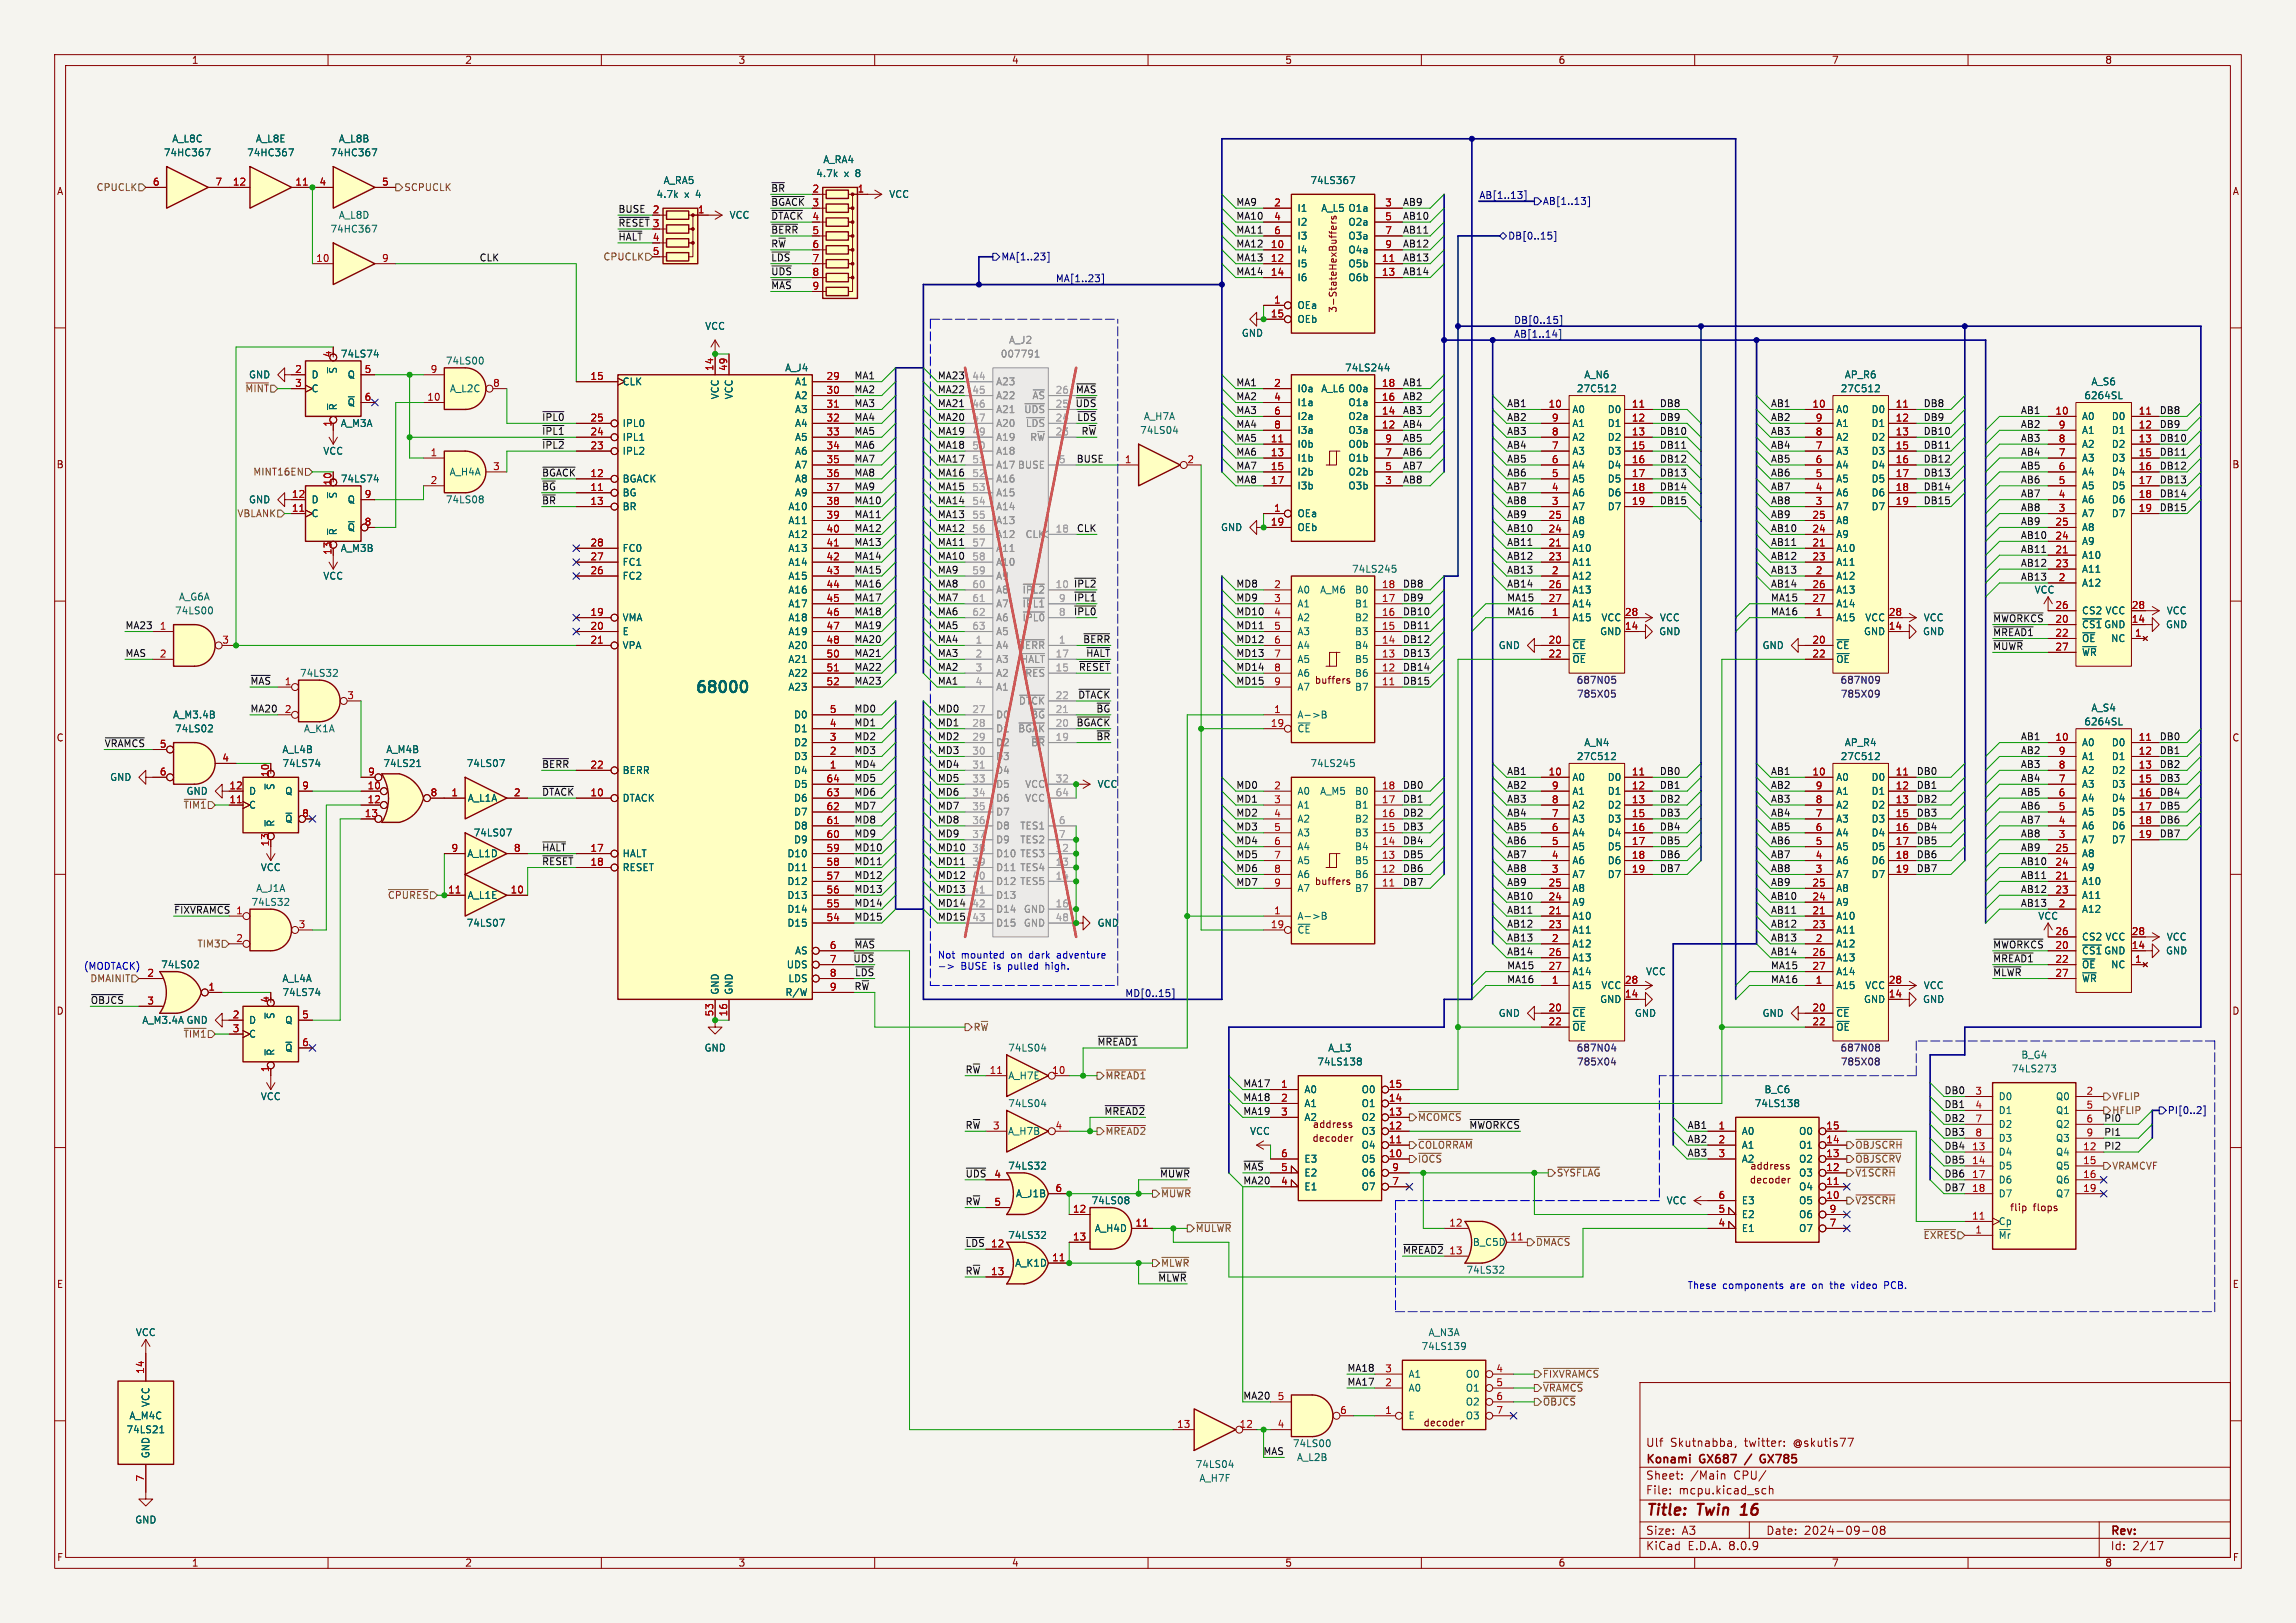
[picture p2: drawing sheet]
<svg xmlns="http://www.w3.org/2000/svg" width="420mm" height="297mm" viewBox="0 0 420 297" stroke-linecap="round" stroke-linejoin="round" font-family="sans-serif">
<defs><g id="words">
<text font-size="2.8" fill="#006464" x="127" y="127.3">68000</text>
<g font-size="2.8" fill="#840000">
<text x="301" y="277.9">Title:</text>
<text x="310.6" y="277.9">Twin</text>
<text x="319.4" y="277.9">16</text>
</g>
<g font-size="2.1" fill="#840000">
<text x="301" y="268.2">Konami</text>
<text x="301" y="265">Ulf</text>
<text x="305.5" y="265">Skutnabba,</text>
<text x="311" y="268.2">GX687</text>
<text x="319.2" y="265">twitter:</text>
<text x="323.3" y="268.2">GX785</text>
<text x="328.2" y="265">@skutis77</text>
<text x="301" y="273.7">File:</text>
<text x="301" y="271">Sheet:</text>
<text x="307.1" y="273.7">mcpu.kicad_sch</text>
<text x="309.2" y="271">/Main</text>
<text x="317.2" y="271">CPU/</text>
<text x="301" y="281.1">Size:</text>
<text x="307.6" y="281.1">A3</text>
<text x="323" y="281.1">Date:</text>
<text x="330" y="281.1">2024-09-08</text>
<text x="386" y="281.3">Rev:</text>
<text x="301" y="283.9">KiCad</text>
<text x="308.7" y="283.9">E.D.A.</text>
<text x="316.3" y="283.9">8.0.9</text>
<text x="386" y="283.9">Id:</text>
<text x="390.1" y="283.9">2/17</text>
</g>
<g font-size="1.8" fill="#840000">
<text x="35" y="11.9">1</text>
<text x="85" y="11.9">2</text>
<text x="135" y="11.9">3</text>
<text x="185" y="11.9">4</text>
<text x="235" y="11.9">5</text>
<text x="285" y="11.9">6</text>
<text x="335" y="11.9">7</text>
<text x="385" y="11.9">8</text>
<text x="10.3" y="35.9">A</text>
<text x="408.3" y="35.9">A</text>
<text x="244.7" y="57.3" transform="rotate(-90 244.7 57.3)">3-StateHexBuffers</text>
<text x="10.3" y="85.9">B</text>
<text x="408.2" y="85.9">B</text>
<text x="240.4" y="125.3">buffers</text>
<text x="10.3" y="135.9">C</text>
<text x="19" y="136.8">~{VRAMCS} 5</text>
<text x="408.2" y="135.9">C</text>
<text x="240.4" y="162.2">buffers</text>
<text x="10.3" y="185.9">D</text>
<text x="408.2" y="185.9">D</text>
<text x="240" y="209.2">decoder</text>
<text x="240" y="206.6">address</text>
<text x="320" y="214.2">address</text>
<text x="320" y="216.8">decoder</text>
<text x="367.6" y="221.9">flip</text>
<text x="371.9" y="221.9">flops</text>
<text x="10.3" y="235.9">E</text>
<text x="408.3" y="235.9">E</text>
<text x="260.3" y="261.2">decoder</text>
<text x="10.3" y="285.9">F</text>
<text x="35" y="286.9">1</text>
<text x="85" y="286.9">2</text>
<text x="135" y="286.9">3</text>
<text x="185" y="286.9">4</text>
<text x="235" y="286.9">5</text>
<text x="285" y="286.9">6</text>
<text x="335" y="286.9">7</text>
<text x="385" y="286.9">8</text>
<text x="408.3" y="285.9">F</text>
</g>
<g font-size="1.8" fill="#006464">
<text x="29.9" y="28.8">74HC367</text>
<text x="31.4" y="26.3">A_L8C</text>
<text x="45.1" y="28.8">74HC367</text>
<text x="46.7" y="26.3">A_L8E</text>
<text x="60.3" y="28.8">74HC367</text>
<text x="61.9" y="26.3">A_L8B</text>
<text x="121.3" y="33.9">A_RA5</text>
<text x="149.2" y="32.6">4.7k</text>
<text x="150.5" y="30.1">A_RA4</text>
<text x="154.4" y="32.6">x</text>
<text x="156.6" y="32.6">8</text>
<text x="239.6" y="33.9">74LS367</text>
<text x="61.9" y="40.2">A_L8D</text>
<text x="120" y="36.4">4.7k</text>
<text x="125.2" y="36.4">x</text>
<text x="127.4" y="36.4">4</text>
<text x="133.4" y="40.2">VCC</text>
<text x="162.6" y="36.4">VCC</text>
<text x="237.2" y="39">I1</text>
<text x="237.2" y="41.5">I2</text>
<text x="241.6" y="39">A_L5 O1a</text>
<text x="246.6" y="41.5">O2a</text>
<text x="60.3" y="42.8">74HC367</text>
<text x="237.2" y="46.6">I4</text>
<text x="237.2" y="44">I3</text>
<text x="246.6" y="44">O3a</text>
<text x="246.6" y="46.6">O4a</text>
<text x="237.2" y="49.1">I5</text>
<text x="237.2" y="51.7">I6</text>
<text x="246.6" y="49.1">O5b</text>
<text x="246.6" y="51.7">O6b</text>
<text x="237.2" y="56.7">OEa</text>
<text x="237.2" y="59.3">OEb</text>
<text x="62.2" y="65.6">74LS74</text>
<text x="128.9" y="60.6">VCC</text>
<text x="227.1" y="61.8">GND</text>
<text x="45.4" y="69.4">GND</text>
<text x="56.9" y="69.4">D</text>
<text x="56.9" y="72">C</text>
<text x="61.8" y="68.5" transform="rotate(-90 61.8 68.5)">~{S}</text>
<text x="63.5" y="69.4">Q</text>
<text x="81.5" y="66.9">74LS00</text>
<text x="82.2" y="72">A_L2C</text>
<text x="113.8" y="70.7">CLK</text>
<text x="143.5" y="68.2">A_J4</text>
<text x="145.3" y="70.7">A1</text>
<text x="237.2" y="72">I0a</text>
<text x="241.6" y="72">A_L6 O0a</text>
<text x="245.9" y="68.2">74LS244</text>
<text x="288.3" y="72">27C512</text>
<text x="289.7" y="69.4">A_N6</text>
<text x="336.6" y="72">27C512</text>
<text x="337.4" y="69.4">AP_R6</text>
<text x="382.5" y="70.7">A_S6</text>
<text x="61.8" y="75.2" transform="rotate(-90 61.8 75.2)">~{R}</text>
<text x="63.5" y="74.5">~{Q}</text>
<text x="131.7" y="73.2" transform="rotate(-90 131.7 73.2)">VCC</text>
<text x="134.2" y="73.2" transform="rotate(-90 134.2 73.2)">VCC</text>
<text x="145.3" y="73.3">A2</text>
<text x="145.3" y="75.8">A3</text>
<text x="209.1" y="77.1">A_H7A</text>
<text x="237.2" y="74.5">I1a</text>
<text x="237.2" y="77.1">I2a</text>
<text x="246.6" y="77.1">O2a</text>
<text x="246.6" y="74.5">O1a</text>
<text x="287.5" y="75.8">A0</text>
<text x="294" y="75.8">D0</text>
<text x="335.8" y="75.8">A0</text>
<text x="342.2" y="75.8">D0</text>
<text x="380.7" y="77.1">A0</text>
<text x="381.2" y="73.3">6264SL</text>
<text x="386.2" y="77.1">D0</text>
<text x="59" y="83.4">VCC</text>
<text x="62.2" y="78.3">A_M3A</text>
<text x="113.8" y="83.4">IPL2</text>
<text x="113.8" y="80.9">IPL1</text>
<text x="113.8" y="78.3">IPL0</text>
<text x="145.3" y="78.3">A4</text>
<text x="145.3" y="80.9">A5</text>
<text x="145.3" y="83.4">A6</text>
<text x="208.5" y="79.6">74LS04</text>
<text x="237.2" y="82.1">I0b</text>
<text x="237.2" y="79.6">I3a</text>
<text x="246.6" y="79.6">O3a</text>
<text x="246.6" y="82.1">O0b</text>
<text x="287.5" y="83.4">A3</text>
<text x="287.5" y="80.9">A2</text>
<text x="287.5" y="78.3">A1</text>
<text x="294" y="78.3">D1</text>
<text x="294" y="80.9">D2</text>
<text x="294" y="83.4">D3</text>
<text x="335.8" y="83.4">A3</text>
<text x="335.8" y="80.9">A2</text>
<text x="335.8" y="78.3">A1</text>
<text x="342.2" y="78.3">D1</text>
<text x="342.2" y="80.9">D2</text>
<text x="342.2" y="83.4">D3</text>
<text x="380.7" y="82.1">A2</text>
<text x="380.7" y="79.6">A1</text>
<text x="386.2" y="79.6">D1</text>
<text x="386.2" y="82.1">D2</text>
<text x="62.2" y="88.5">74LS74</text>
<text x="82.1" y="87.2">A_H4A</text>
<text x="113.8" y="88.5">BGACK</text>
<text x="145.3" y="86">A7</text>
<text x="145.3" y="88.5">A8</text>
<text x="237.2" y="84.7">I1b</text>
<text x="237.2" y="87.2">I2b</text>
<text x="237.2" y="89.8">I3b</text>
<text x="246.6" y="89.8">O3b</text>
<text x="246.6" y="87.2">O2b</text>
<text x="246.6" y="84.7">O1b</text>
<text x="287.5" y="88.5">A5</text>
<text x="287.5" y="86">A4</text>
<text x="294" y="86">D4</text>
<text x="294" y="88.5">D5</text>
<text x="335.8" y="88.5">A5</text>
<text x="335.8" y="86">A4</text>
<text x="342.2" y="86">D4</text>
<text x="342.2" y="88.5">D5</text>
<text x="380.7" y="89.8">A5</text>
<text x="380.7" y="87.2">A4</text>
<text x="380.7" y="84.7">A3</text>
<text x="386.2" y="84.7">D3</text>
<text x="386.2" y="87.2">D4</text>
<text x="386.2" y="89.8">D5</text>
<text x="45.4" y="92.3">GND</text>
<text x="56.9" y="94.8">C</text>
<text x="56.9" y="92.3">D</text>
<text x="61.8" y="91.3" transform="rotate(-90 61.8 91.3)">~{S}</text>
<text x="63.5" y="92.3">Q</text>
<text x="81.5" y="92.3">74LS08</text>
<text x="113.8" y="91">BG</text>
<text x="113.8" y="93.6">BR</text>
<text x="144.1" y="93.6">A10</text>
<text x="145.3" y="91">A9</text>
<text x="237.2" y="94.8">OEa</text>
<text x="287.5" y="93.6">A7</text>
<text x="287.5" y="91">A6</text>
<text x="294" y="91">D6</text>
<text x="294" y="93.6">D7</text>
<text x="335.8" y="93.6">A7</text>
<text x="335.8" y="91">A6</text>
<text x="342.2" y="91">D6</text>
<text x="342.2" y="93.6">D7</text>
<text x="380.7" y="94.8">A7</text>
<text x="380.7" y="92.3">A6</text>
<text x="386.2" y="92.3">D6</text>
<text x="386.2" y="94.8">D7</text>
<text x="61.8" y="98" transform="rotate(-90 61.8 98)">~{R}</text>
<text x="62.2" y="101.2">A_M3B</text>
<text x="63.5" y="97.4">~{Q}</text>
<text x="113.8" y="101.2">FC0</text>
<text x="144.1" y="96.1">A11</text>
<text x="144.1" y="98.7">A12</text>
<text x="144.1" y="101.2">A13</text>
<text x="223.2" y="97.4">GND</text>
<text x="237.2" y="97.4">OEb</text>
<text x="287.5" y="101.2">A10</text>
<text x="287.5" y="98.7">A9</text>
<text x="287.5" y="96.1">A8</text>
<text x="335.8" y="101.2">A10</text>
<text x="335.8" y="98.7">A9</text>
<text x="335.8" y="96.1">A8</text>
<text x="380.7" y="99.9">A9</text>
<text x="380.7" y="97.4">A8</text>
<text x="59" y="106.3">VCC</text>
<text x="113.8" y="106.3">FC2</text>
<text x="113.8" y="103.7">FC1</text>
<text x="144.1" y="103.7">A14</text>
<text x="144.1" y="106.3">A15</text>
<text x="247.2" y="105">74LS245</text>
<text x="287.5" y="106.3">A12</text>
<text x="287.5" y="103.7">A11</text>
<text x="335.8" y="106.3">A12</text>
<text x="335.8" y="103.7">A11</text>
<text x="380.7" y="107.5">A12</text>
<text x="380.7" y="102.5">A10</text>
<text x="380.7" y="105">A11</text>
<text x="31.9" y="112.6">74LS00</text>
<text x="32.6" y="110.1">A_G6A</text>
<text x="113.8" y="113.9">VMA</text>
<text x="144.1" y="108.8">A16</text>
<text x="144.1" y="111.4">A17</text>
<text x="144.1" y="113.9">A18</text>
<text x="237.2" y="108.8">A0</text>
<text x="237.2" y="111.4">A1</text>
<text x="237.2" y="113.9">A2</text>
<text x="241.4" y="108.8">A_M6</text>
<text x="247.8" y="113.9">B2</text>
<text x="247.8" y="111.4">B1</text>
<text x="247.8" y="108.8">B0</text>
<text x="287.5" y="113.9">A15</text>
<text x="287.5" y="108.8">A13</text>
<text x="287.5" y="111.4">A14</text>
<text x="292.8" y="113.9">VCC</text>
<text x="303.5" y="113.9">VCC</text>
<text x="335.8" y="113.9">A15</text>
<text x="335.8" y="108.8">A13</text>
<text x="335.8" y="111.4">A14</text>
<text x="341.1" y="113.9">VCC</text>
<text x="351.8" y="113.9">VCC</text>
<text x="372.1" y="108.8">VCC</text>
<text x="380.7" y="112.6">CS2 VCC</text>
<text x="396.2" y="112.6">VCC</text>
<text x="113.8" y="116.4">E</text>
<text x="113.8" y="119">VPA</text>
<text x="144.1" y="116.4">A19</text>
<text x="144.1" y="119">A20</text>
<text x="237.2" y="116.4">A3</text>
<text x="237.2" y="119">A4</text>
<text x="247.8" y="119">B4</text>
<text x="247.8" y="116.4">B3</text>
<text x="274" y="119">GND</text>
<text x="287.5" y="119">~{CE}</text>
<text x="292.6" y="116.4">GND</text>
<text x="303.4" y="116.4">GND</text>
<text x="322.3" y="119">GND</text>
<text x="335.8" y="119">~{CE}</text>
<text x="340.9" y="116.4">GND</text>
<text x="351.7" y="116.4">GND</text>
<text x="380.7" y="115.2">~{CS1}</text>
<text x="380.7" y="117.7">~{OE} NC</text>
<text x="384.8" y="115.2">GND</text>
<text x="396.1" y="115.2">GND</text>
<text x="54.8" y="124.1">74LS32</text>
<text x="144.1" y="121.5">A21</text>
<text x="144.1" y="124.1">A22</text>
<text x="237.2" y="121.5">A5</text>
<text x="237.2" y="124.1">A6</text>
<text x="247.8" y="124.1">B6</text>
<text x="247.8" y="121.5">B5</text>
<text x="287.5" y="121.5">~{OE}</text>
<text x="335.8" y="121.5">~{OE}</text>
<text x="380.7" y="120.2">~{WR}</text>
<text x="31.6" y="131.7">A_M3.4B</text>
<text x="144.1" y="126.6">A23</text>
<text x="145.1" y="131.7">D0</text>
<text x="237.2" y="131.7">A-&gt;B</text>
<text x="237.2" y="126.6">A7</text>
<text x="247.8" y="126.6">B7</text>
<text x="382.5" y="130.4">A_S4</text>
<text x="31.9" y="134.2">74LS02</text>
<text x="55.5" y="134.2">A_K1A</text>
<text x="145.1" y="136.8">D2</text>
<text x="145.1" y="134.2">D1</text>
<text x="237.2" y="134.2">~{CE}</text>
<text x="289.7" y="136.8">A_N4</text>
<text x="337.4" y="136.8">AP_R4</text>
<text x="380.7" y="136.8">A0</text>
<text x="381.2" y="132.9">6264SL</text>
<text x="386.2" y="136.8">D0</text>
<text x="20" y="143.1">GND</text>
<text x="51.6" y="138">A_L4B</text>
<text x="51.6" y="140.6">74LS74</text>
<text x="70" y="140.6">74LS21</text>
<text x="70.6" y="138">A_M4B</text>
<text x="85.3" y="140.6">74LS07</text>
<text x="113.8" y="141.8">BERR</text>
<text x="145.1" y="141.8">D4</text>
<text x="145.1" y="139.3">D3</text>
<text x="239.6" y="140.6">74LS245</text>
<text x="287.5" y="143.1">A0</text>
<text x="288.3" y="139.3">27C512</text>
<text x="294" y="143.1">D0</text>
<text x="335.8" y="143.1">A0</text>
<text x="336.6" y="139.3">27C512</text>
<text x="342.2" y="143.1">D0</text>
<text x="380.7" y="141.8">A2</text>
<text x="380.7" y="139.3">A1</text>
<text x="386.2" y="139.3">D1</text>
<text x="386.2" y="141.8">D2</text>
<text x="34" y="145.6">GND</text>
<text x="45.5" y="148.2">C</text>
<text x="45.5" y="145.6">D</text>
<text x="50.4" y="144.7" transform="rotate(-90 50.4 144.7)">~{S}</text>
<text x="52.1" y="145.6">Q</text>
<text x="85.5" y="146.9">A_L1A</text>
<text x="113.8" y="146.9">DTACK</text>
<text x="145.1" y="149.5">D7</text>
<text x="145.1" y="146.9">D6</text>
<text x="145.1" y="144.4">D5</text>
<text x="200.7" y="144.4">VCC</text>
<text x="237.2" y="145.6">A0</text>
<text x="237.2" y="148.2">A1</text>
<text x="241.4" y="145.6">A_M5</text>
<text x="247.8" y="148.2">B1</text>
<text x="247.8" y="145.6">B0</text>
<text x="287.5" y="148.2">A2</text>
<text x="287.5" y="145.6">A1</text>
<text x="294" y="145.6">D1</text>
<text x="294" y="148.2">D2</text>
<text x="335.8" y="148.2">A2</text>
<text x="335.8" y="145.6">A1</text>
<text x="342.2" y="145.6">D1</text>
<text x="342.2" y="148.2">D2</text>
<text x="380.7" y="149.5">A5</text>
<text x="380.7" y="146.9">A4</text>
<text x="380.7" y="144.4">A3</text>
<text x="386.2" y="144.4">D3</text>
<text x="386.2" y="146.9">D4</text>
<text x="386.2" y="149.5">D5</text>
<text x="50.4" y="151.4" transform="rotate(-90 50.4 151.4)">~{R}</text>
<text x="52.1" y="150.7">~{Q}</text>
<text x="86.5" y="153.3">74LS07</text>
<text x="145.1" y="154.5">D9</text>
<text x="145.1" y="152">D8</text>
<text x="237.2" y="150.7">A2</text>
<text x="237.2" y="153.3">A3</text>
<text x="237.2" y="155.8">A4</text>
<text x="247.8" y="155.8">B4</text>
<text x="247.8" y="153.3">B3</text>
<text x="247.8" y="150.7">B2</text>
<text x="287.5" y="155.8">A5</text>
<text x="287.5" y="153.3">A4</text>
<text x="287.5" y="150.7">A3</text>
<text x="294" y="150.7">D3</text>
<text x="294" y="153.3">D4</text>
<text x="294" y="155.8">D5</text>
<text x="335.8" y="155.8">A5</text>
<text x="335.8" y="153.3">A4</text>
<text x="335.8" y="150.7">A3</text>
<text x="342.2" y="150.7">D3</text>
<text x="342.2" y="153.3">D4</text>
<text x="342.2" y="155.8">D5</text>
<text x="380.7" y="154.5">A7</text>
<text x="380.7" y="152">A6</text>
<text x="386.2" y="152">D6</text>
<text x="386.2" y="154.5">D7</text>
<text x="47.6" y="159.6">VCC</text>
<text x="85.4" y="157.1">A_L1D</text>
<text x="113.8" y="157.1">HALT</text>
<text x="113.8" y="159.6">RESET</text>
<text x="143.9" y="159.6">D11</text>
<text x="143.9" y="157.1">D10</text>
<text x="237.2" y="158.3">A5</text>
<text x="237.2" y="160.9">A6</text>
<text x="247.8" y="160.9">B6</text>
<text x="247.8" y="158.3">B5</text>
<text x="287.5" y="160.9">A7</text>
<text x="287.5" y="158.3">A6</text>
<text x="294" y="158.3">D6</text>
<text x="294" y="160.9">D7</text>
<text x="335.8" y="160.9">A7</text>
<text x="335.8" y="158.3">A6</text>
<text x="342.2" y="158.3">D6</text>
<text x="342.2" y="160.9">D7</text>
<text x="380.7" y="159.6">A9</text>
<text x="380.7" y="157.1">A8</text>
<text x="45.9" y="166">74LS32</text>
<text x="46.8" y="163.4">A_J1A</text>
<text x="85.4" y="164.7">A_L1E</text>
<text x="143.9" y="167.2">D14</text>
<text x="143.9" y="164.7">D13</text>
<text x="143.9" y="162.2">D12</text>
<text x="237.2" y="163.4">A7</text>
<text x="247.8" y="163.4">B7</text>
<text x="287.5" y="166">A9</text>
<text x="287.5" y="163.4">A8</text>
<text x="335.8" y="166">A9</text>
<text x="335.8" y="163.4">A8</text>
<text x="380.7" y="167.2">A12</text>
<text x="380.7" y="162.2">A10</text>
<text x="380.7" y="164.7">A11</text>
<text x="85.3" y="169.8">74LS07</text>
<text x="143.9" y="169.8">D15</text>
<text x="200.7" y="169.8">GND</text>
<text x="237.2" y="168.5">A-&gt;B</text>
<text x="237.2" y="171">~{CE}</text>
<text x="287.5" y="173.6">A12</text>
<text x="287.5" y="168.5">A10</text>
<text x="287.5" y="171">A11</text>
<text x="335.8" y="173.6">A12</text>
<text x="335.8" y="168.5">A10</text>
<text x="335.8" y="171">A11</text>
<text x="372.8" y="168.5">VCC</text>
<text x="380.7" y="172.3">CS2 VCC</text>
<text x="396.2" y="172.3">VCC</text>
<text x="29.4" y="177.4">74LS02</text>
<text x="51.6" y="179.9">A_L4A</text>
<text x="143.8" y="177.4">UDS</text>
<text x="144.1" y="179.9">LDS</text>
<text x="145.3" y="174.9">AS</text>
<text x="287.5" y="176.1">A13</text>
<text x="287.5" y="178.7">A14</text>
<text x="301" y="178.7">VCC</text>
<text x="335.8" y="176.1">A13</text>
<text x="335.8" y="178.7">A14</text>
<text x="380.7" y="174.9">~{CS1}</text>
<text x="380.7" y="177.4">~{OE} NC</text>
<text x="380.7" y="179.9">~{WR}</text>
<text x="384.8" y="174.9">GND</text>
<text x="396.1" y="174.9">GND</text>
<text x="51.6" y="182.5">74LS74</text>
<text x="131.7" y="182.1" transform="rotate(-90 131.7 182.1)">GND</text>
<text x="134.2" y="182.1" transform="rotate(-90 134.2 182.1)">GND</text>
<text x="143.6" y="182.5">R/W</text>
<text x="287.5" y="181.2">A15</text>
<text x="292.6" y="183.7">GND</text>
<text x="292.8" y="181.2">VCC</text>
<text x="335.8" y="181.2">A15</text>
<text x="340.9" y="183.7">GND</text>
<text x="341.1" y="181.2">VCC</text>
<text x="351.7" y="183.7">GND</text>
<text x="351.8" y="181.2">VCC</text>
<text x="25.9" y="187.6">A_M3.4A GND</text>
<text x="45.5" y="187.6">D</text>
<text x="45.5" y="190.1">C</text>
<text x="50.4" y="186.6" transform="rotate(-90 50.4 186.6)">~{S}</text>
<text x="52.1" y="187.6">Q</text>
<text x="274" y="186.3">GND</text>
<text x="287.5" y="186.3">~{CE}</text>
<text x="287.5" y="188.8">~{OE}</text>
<text x="299" y="186.3">GND</text>
<text x="322.3" y="186.3">GND</text>
<text x="335.8" y="186.3">~{CE}</text>
<text x="335.8" y="188.8">~{OE}</text>
<text x="50.4" y="193.3" transform="rotate(-90 50.4 193.3)">~{R}</text>
<text x="52.1" y="192.6">~{Q}</text>
<text x="128.8" y="192.6">GND</text>
<text x="184.3" y="192.6">74LS04</text>
<text x="184.4" y="197.7">A_H7E</text>
<text x="240.9" y="195.2">74LS138</text>
<text x="242.9" y="192.6">A_L3</text>
<text x="367.9" y="196.4">74LS273</text>
<text x="369.6" y="193.9">B_G4</text>
<text x="47.6" y="201.5">VCC</text>
<text x="184.3" y="202.8">74LS04</text>
<text x="238.5" y="200.3">A0</text>
<text x="238.5" y="202.8">A1</text>
<text x="249" y="202.8">O1</text>
<text x="249" y="200.3">O0</text>
<text x="320.9" y="202.8">74LS138</text>
<text x="322.7" y="200.3">B_C6</text>
<text x="365.5" y="201.5">D0</text>
<text x="376" y="201.5">Q0</text>
<text x="184.3" y="207.9">A_H7B</text>
<text x="228.6" y="207.9">VCC</text>
<text x="238.5" y="205.3">A2</text>
<text x="249" y="207.9">O3</text>
<text x="249" y="205.3">O2</text>
<text x="318.5" y="207.9">A0</text>
<text x="329" y="207.9">O0</text>
<text x="365.5" y="204.1">D1</text>
<text x="365.5" y="206.6">D2</text>
<text x="365.5" y="209.1">D3</text>
<text x="376" y="204.1">Q1</text>
<text x="376" y="206.6">Q2</text>
<text x="376" y="209.1">Q3</text>
<text x="184.3" y="214.2">74LS32</text>
<text x="238.5" y="215.5">E2</text>
<text x="238.5" y="213">E3</text>
<text x="249" y="213">O5</text>
<text x="249" y="210.4">O4</text>
<text x="249" y="215.5">O6</text>
<text x="318.5" y="210.4">A1</text>
<text x="318.5" y="213">A2</text>
<text x="329" y="215.5">O3</text>
<text x="329" y="213">O2</text>
<text x="329" y="210.4">O1</text>
<text x="365.5" y="211.7">D4</text>
<text x="365.5" y="214.2">D5</text>
<text x="376" y="211.7">Q4</text>
<text x="376" y="214.2">Q5</text>
<text x="185.7" y="219.3">A_J1B</text>
<text x="199.6" y="220.6">74LS08</text>
<text x="238.5" y="218">E1</text>
<text x="249" y="218">O7</text>
<text x="304.8" y="220.6">VCC</text>
<text x="318.5" y="220.6">E3</text>
<text x="329" y="220.6">O5</text>
<text x="329" y="218">O4</text>
<text x="365.5" y="216.8">D6</text>
<text x="365.5" y="219.3">D7</text>
<text x="376" y="216.8">Q6</text>
<text x="376" y="219.3">Q7</text>
<text x="184.3" y="226.9">74LS32</text>
<text x="200.2" y="225.7">A_H4D</text>
<text x="318.5" y="225.7">E1</text>
<text x="318.5" y="223.1">E2</text>
<text x="329" y="225.7">O7</text>
<text x="329" y="223.1">O6</text>
<text x="365.5" y="226.9">~{Mr}</text>
<text x="365.5" y="224.4">Cp</text>
<text x="185.6" y="232">A_K1D</text>
<text x="268.1" y="233.3">74LS32</text>
<text x="269.3" y="228.2">B_C5D</text>
<text x="24.8" y="244.7">VCC</text>
<text x="261.2" y="244.7">A_N3A</text>
<text x="259.9" y="247.2">74LS139</text>
<text x="27.5" y="257.6" transform="rotate(-90 27.5 257.6)">VCC</text>
<text x="257.6" y="254.9">A0</text>
<text x="257.6" y="252.3">A1</text>
<text x="268" y="252.3">O0</text>
<text x="268" y="254.9">O1</text>
<text x="268" y="257.4">O2</text>
<text x="23" y="262.5">74LS21</text>
<text x="23.6" y="259.9">A_M4C</text>
<text x="257.6" y="259.9">E</text>
<text x="268" y="259.9">O3</text>
<text x="27.5" y="267" transform="rotate(-90 27.5 267)">GND</text>
<text x="218.6" y="268.8">74LS04</text>
<text x="236.4" y="265">74LS00</text>
<text x="237.1" y="267.6">A_L2B</text>
<text x="219.3" y="271.4">A_H7F</text>
<text x="24.6" y="279">GND</text>
</g>
<g font-size="1.8" fill="#725600">
<text x="17.6" y="35.2">CPUCLK</text>
<text x="73.9" y="35.2">SCPUCLK</text>
<text x="110.3" y="47.9">CPUCLK</text>
<text x="44.8" y="72">~{MINT}</text>
<text x="46.2" y="87.2">MINT16EN</text>
<text x="43.3" y="94.8">VBLANK</text>
<text x="33.5" y="148.2">~{TIM1}</text>
<text x="70.8" y="164.7">~{CPURES}</text>
<text x="36" y="173.6">TIM3</text>
<text x="16.4" y="179.9">DMAINIT</text>
<text x="33.5" y="190.1">~{TIM1}</text>
<text x="178" y="188.8">R~{W}</text>
<text x="202.1" y="197.7">~{MREAD1}</text>
<text x="386.3" y="201.5">VFLIP</text>
<text x="202.1" y="207.9">~{MREAD2}</text>
<text x="386.3" y="204.1">HFLIP</text>
<text x="259.3" y="213">~{IOCS}</text>
<text x="259.3" y="210.4">~{COLORRAM}</text>
<text x="284.7" y="215.5">~{SYSFLAG}</text>
<text x="339.3" y="210.4">~{OBJSCRH}</text>
<text x="339.3" y="213">~{OBJSCRV}</text>
<text x="339.3" y="215.5">~{V1SCRH}</text>
<text x="386.3" y="214.2">VRAMCVF</text>
<text x="212.3" y="219.3">~{MUWR}</text>
<text x="339.3" y="220.6">~{V2SCRH}</text>
<text x="218.6" y="225.7">~{MULWR}</text>
<text x="351.8" y="226.9">~{EXRES}</text>
<text x="212.3" y="232">~{MLWR}</text>
<text x="280.9" y="228.2">~{DMACS}</text>
<text x="282.1" y="252.3">~{FIXVRAMCS}</text>
<text x="282.1" y="254.9">~{VRAMCS}</text>
<text x="282.1" y="257.4">~{OBJCS}</text>
</g>
<g font-size="1.8" fill="#a90000">
<text x="27.9" y="34">6</text>
<text x="39.3" y="34">7</text>
<text x="42.5" y="34">12</text>
<text x="53.9" y="34">11</text>
<text x="58.3" y="34">4</text>
<text x="69.8" y="34">5</text>
<text x="148.5" y="35.3">2</text>
<text x="156.8" y="35.3">1</text>
<text x="119.3" y="39.1">2</text>
<text x="119.3" y="41.7">3</text>
<text x="127.6" y="39.1">1</text>
<text x="148.5" y="37.8">3</text>
<text x="148.5" y="40.4">4</text>
<text x="233" y="37.8">2</text>
<text x="233" y="40.4">4</text>
<text x="253.3" y="37.8">3</text>
<text x="253.3" y="40.4">5</text>
<text x="119.3" y="46.7">5</text>
<text x="119.3" y="44.2">4</text>
<text x="148.5" y="45.5">6</text>
<text x="148.5" y="42.9">5</text>
<text x="232.4" y="45.5">10</text>
<text x="233" y="42.9">6</text>
<text x="253.3" y="42.9">7</text>
<text x="253.3" y="45.5">9</text>
<text x="57.7" y="48">10</text>
<text x="69.8" y="48">9</text>
<text x="148.5" y="48">7</text>
<text x="148.5" y="50.5">8</text>
<text x="148.5" y="53.1">9</text>
<text x="232.4" y="48">12</text>
<text x="232.4" y="50.5">14</text>
<text x="252.7" y="48">11</text>
<text x="252.7" y="50.5">13</text>
<text x="232.4" y="58.2">15</text>
<text x="233" y="55.6">1</text>
<text x="60.7" y="65.5" transform="rotate(-90 60.7 65.5)">4</text>
<text x="53.9" y="68.3">2</text>
<text x="53.9" y="70.9">3</text>
<text x="66.6" y="68.3">5</text>
<text x="78.7" y="68.3">9</text>
<text x="90.1" y="70.9">8</text>
<text x="107.9" y="69.6">15</text>
<text x="130.6" y="68" transform="rotate(-90 130.6 68)">14</text>
<text x="133.1" y="68" transform="rotate(-90 133.1 68)">49</text>
<text x="151.1" y="69.6">29</text>
<text x="233" y="70.9">2</text>
<text x="252.7" y="70.9">18</text>
<text x="66.6" y="73.4">6</text>
<text x="78.1" y="73.4">10</text>
<text x="107.9" y="77.2">25</text>
<text x="151.1" y="72.1">30</text>
<text x="151.1" y="74.7">31</text>
<text x="151.1" y="77.2">32</text>
<text x="233" y="73.4">4</text>
<text x="233" y="75.9">6</text>
<text x="252.7" y="75.9">14</text>
<text x="252.7" y="73.4">16</text>
<text x="283.2" y="74.7">10</text>
<text x="283.8" y="77.2">9</text>
<text x="298.4" y="74.7">11</text>
<text x="298.4" y="77.2">12</text>
<text x="331.4" y="74.7">10</text>
<text x="332" y="77.2">9</text>
<text x="346.7" y="74.7">11</text>
<text x="346.7" y="77.2">12</text>
<text x="375.9" y="75.9">10</text>
<text x="391.1" y="75.9">11</text>
<text x="60.7" y="78.2" transform="rotate(-90 60.7 78.2)">1</text>
<text x="78.7" y="83.6">1</text>
<text x="107.9" y="82.3">23</text>
<text x="107.9" y="79.8">24</text>
<text x="151.1" y="79.8">33</text>
<text x="151.1" y="82.3">34</text>
<text x="232.4" y="81">11</text>
<text x="232.4" y="83.6">13</text>
<text x="233" y="78.5">8</text>
<text x="252.7" y="78.5">12</text>
<text x="253.3" y="83.6">7</text>
<text x="253.3" y="81">9</text>
<text x="283.8" y="82.3">7</text>
<text x="283.8" y="79.8">8</text>
<text x="298.4" y="79.8">13</text>
<text x="298.4" y="82.3">15</text>
<text x="332" y="82.3">7</text>
<text x="332" y="79.8">8</text>
<text x="346.7" y="79.8">13</text>
<text x="346.7" y="82.3">15</text>
<text x="376.5" y="83.6">7</text>
<text x="376.5" y="81">8</text>
<text x="376.5" y="78.5">9</text>
<text x="391.1" y="78.5">12</text>
<text x="391.1" y="81">13</text>
<text x="391.1" y="83.6">15</text>
<text x="60.7" y="88.9" transform="rotate(-90 60.7 88.9)">10</text>
<text x="78.7" y="88.6">2</text>
<text x="90.1" y="86.1">3</text>
<text x="107.9" y="89.9">11</text>
<text x="107.9" y="87.4">12</text>
<text x="151.1" y="84.8">35</text>
<text x="151.1" y="87.4">36</text>
<text x="151.1" y="89.9">37</text>
<text x="205.7" y="84.8">1</text>
<text x="217.1" y="84.8">2</text>
<text x="232.4" y="86.1">15</text>
<text x="232.4" y="88.6">17</text>
<text x="253.3" y="88.6">3</text>
<text x="253.3" y="86.1">5</text>
<text x="283.8" y="89.9">4</text>
<text x="283.8" y="87.4">5</text>
<text x="283.8" y="84.8">6</text>
<text x="298.4" y="84.8">16</text>
<text x="298.4" y="87.4">17</text>
<text x="298.4" y="89.9">18</text>
<text x="332" y="89.9">4</text>
<text x="332" y="87.4">5</text>
<text x="332" y="84.8">6</text>
<text x="346.7" y="84.8">16</text>
<text x="346.7" y="87.4">17</text>
<text x="346.7" y="89.9">18</text>
<text x="376.5" y="88.6">5</text>
<text x="376.5" y="86.1">6</text>
<text x="391.1" y="86.1">16</text>
<text x="391.1" y="88.6">17</text>
<text x="53.3" y="93.7">11</text>
<text x="53.3" y="91.2">12</text>
<text x="66.6" y="91.2">9</text>
<text x="107.9" y="92.5">13</text>
<text x="151.1" y="92.5">38</text>
<text x="151.1" y="95">39</text>
<text x="233" y="93.7">1</text>
<text x="283.2" y="95">25</text>
<text x="283.8" y="92.5">3</text>
<text x="298.4" y="92.5">19</text>
<text x="331.4" y="95">25</text>
<text x="332" y="92.5">3</text>
<text x="346.7" y="92.5">19</text>
<text x="376.5" y="93.7">3</text>
<text x="376.5" y="91.2">4</text>
<text x="391.1" y="91.2">18</text>
<text x="391.1" y="93.7">19</text>
<text x="60.7" y="101.6" transform="rotate(-90 60.7 101.6)">13</text>
<text x="66.6" y="96.3">8</text>
<text x="107.9" y="100.1">28</text>
<text x="151.1" y="97.5">40</text>
<text x="151.1" y="100.1">41</text>
<text x="232.4" y="96.3">19</text>
<text x="283.2" y="100.1">21</text>
<text x="283.2" y="97.5">24</text>
<text x="331.4" y="100.1">21</text>
<text x="331.4" y="97.5">24</text>
<text x="375.9" y="101.3">21</text>
<text x="375.9" y="98.8">24</text>
<text x="375.9" y="96.3">25</text>
<text x="107.9" y="105.2">26</text>
<text x="107.9" y="102.6">27</text>
<text x="151.1" y="102.6">42</text>
<text x="151.1" y="105.2">43</text>
<text x="151.1" y="107.7">44</text>
<text x="233" y="107.7">2</text>
<text x="252.7" y="107.7">18</text>
<text x="283.2" y="102.6">23</text>
<text x="283.2" y="107.7">26</text>
<text x="283.8" y="105.2">2</text>
<text x="331.4" y="102.6">23</text>
<text x="331.4" y="107.7">26</text>
<text x="332" y="105.2">2</text>
<text x="375.9" y="103.9">23</text>
<text x="376.5" y="106.4">2</text>
<text x="107.9" y="112.8">19</text>
<text x="151.1" y="110.2">45</text>
<text x="151.1" y="112.8">46</text>
<text x="233" y="110.2">3</text>
<text x="233" y="112.8">4</text>
<text x="252.7" y="112.8">16</text>
<text x="252.7" y="110.2">17</text>
<text x="283.2" y="110.2">27</text>
<text x="283.8" y="112.8">1</text>
<text x="297.1" y="112.8">28</text>
<text x="331.4" y="110.2">27</text>
<text x="332" y="112.8">1</text>
<text x="345.4" y="112.8">28</text>
<text x="375.9" y="111.5">26</text>
<text x="389.8" y="111.5">28</text>
<text x="29.1" y="115.3">1</text>
<text x="40.6" y="117.9">3</text>
<text x="107.9" y="115.3">20</text>
<text x="107.9" y="117.9">21</text>
<text x="151.1" y="115.3">47</text>
<text x="151.1" y="117.9">48</text>
<text x="233" y="115.3">5</text>
<text x="233" y="117.9">6</text>
<text x="252.7" y="117.9">14</text>
<text x="252.7" y="115.3">15</text>
<text x="283.2" y="117.9">20</text>
<text x="297.1" y="115.3">14</text>
<text x="331.4" y="117.9">20</text>
<text x="345.4" y="115.3">14</text>
<text x="375.9" y="116.6">22</text>
<text x="375.9" y="119.1">27</text>
<text x="375.9" y="114">20</text>
<text x="389.8" y="114">14</text>
<text x="390.5" y="116.6">1</text>
<text x="29.1" y="120.4">2</text>
<text x="151.1" y="120.4">50</text>
<text x="151.1" y="122.9">51</text>
<text x="151.1" y="125.5">52</text>
<text x="233" y="120.4">7</text>
<text x="233" y="122.9">8</text>
<text x="233" y="125.5">9</text>
<text x="252.7" y="125.5">11</text>
<text x="252.7" y="122.9">12</text>
<text x="252.7" y="120.4">13</text>
<text x="283.2" y="120.4">22</text>
<text x="331.4" y="120.4">22</text>
<text x="52" y="130.6">2</text>
<text x="63.4" y="128">3</text>
<text x="151.7" y="130.6">5</text>
<text x="233" y="130.6">1</text>
<text x="29.1" y="136.9">5</text>
<text x="151.7" y="135.6">3</text>
<text x="151.7" y="133.1">4</text>
<text x="232.4" y="133.1">19</text>
<text x="375.9" y="135.6">10</text>
<text x="391.1" y="135.6">11</text>
<text x="29.1" y="142">6</text>
<text x="40.6" y="139.4">4</text>
<text x="48.6" y="141.8">+</text>
<text x="49.3" y="142.3" transform="rotate(-90 49.3 142.3)">10</text>
<text x="67.2" y="142">9</text>
<text x="107.9" y="140.7">22</text>
<text x="151.1" y="143.3">64</text>
<text x="151.7" y="140.7">1</text>
<text x="151.7" y="138.2">2</text>
<text x="283.2" y="142">10</text>
<text x="298.4" y="142">11</text>
<text x="331.4" y="142">10</text>
<text x="346.7" y="142">11</text>
<text x="376.5" y="143.3">7</text>
<text x="376.5" y="140.7">8</text>
<text x="376.5" y="138.2">9</text>
<text x="391.1" y="138.2">12</text>
<text x="391.1" y="140.7">13</text>
<text x="391.1" y="143.3">15</text>
<text x="41.9" y="147.1">11</text>
<text x="41.9" y="144.5">12</text>
<text x="55.2" y="149.6">8</text>
<text x="55.2" y="144.5">9</text>
<text x="66.6" y="149.6">13</text>
<text x="67.1" y="144.5">10</text>
<text x="67.1" y="147.1">12</text>
<text x="78.7" y="145.8">8</text>
<text x="82.5" y="145.8">1</text>
<text x="93.9" y="145.8">2</text>
<text x="107.9" y="145.8">10</text>
<text x="151.1" y="148.3">62</text>
<text x="151.1" y="145.8">63</text>
<text x="233" y="144.5">2</text>
<text x="233" y="147.1">3</text>
<text x="233" y="149.6">4</text>
<text x="252.7" y="149.6">16</text>
<text x="252.7" y="147.1">17</text>
<text x="252.7" y="144.5">18</text>
<text x="283.8" y="149.6">7</text>
<text x="283.8" y="147.1">8</text>
<text x="283.8" y="144.5">9</text>
<text x="298.4" y="144.5">12</text>
<text x="298.4" y="147.1">13</text>
<text x="298.4" y="149.6">15</text>
<text x="332" y="149.6">7</text>
<text x="332" y="147.1">8</text>
<text x="332" y="144.5">9</text>
<text x="346.7" y="144.5">12</text>
<text x="346.7" y="147.1">13</text>
<text x="346.7" y="149.6">15</text>
<text x="376.5" y="148.3">5</text>
<text x="376.5" y="145.8">6</text>
<text x="391.1" y="145.8">16</text>
<text x="391.1" y="148.3">17</text>
<text x="49.3" y="155" transform="rotate(-90 49.3 155)">13</text>
<text x="82.5" y="156">9</text>
<text x="93.9" y="156">8</text>
<text x="107.9" y="156">17</text>
<text x="151.1" y="156">59</text>
<text x="151.1" y="153.4">60</text>
<text x="151.1" y="150.9">61</text>
<text x="233" y="152.1">5</text>
<text x="233" y="154.7">6</text>
<text x="252.7" y="154.7">14</text>
<text x="252.7" y="152.1">15</text>
<text x="283.8" y="154.7">5</text>
<text x="283.8" y="152.1">6</text>
<text x="298.4" y="152.1">16</text>
<text x="298.4" y="154.7">17</text>
<text x="332" y="154.7">5</text>
<text x="332" y="152.1">6</text>
<text x="346.7" y="152.1">16</text>
<text x="346.7" y="154.7">17</text>
<text x="375.9" y="156">25</text>
<text x="376.5" y="153.4">3</text>
<text x="376.5" y="150.9">4</text>
<text x="391.1" y="150.9">18</text>
<text x="391.1" y="153.4">19</text>
<text x="107.9" y="158.5">18</text>
<text x="151.1" y="161">57</text>
<text x="151.1" y="158.5">58</text>
<text x="233" y="157.2">7</text>
<text x="233" y="159.8">8</text>
<text x="252.7" y="159.8">12</text>
<text x="252.7" y="157.2">13</text>
<text x="283.8" y="159.8">3</text>
<text x="283.8" y="157.2">4</text>
<text x="298.4" y="157.2">18</text>
<text x="298.4" y="159.8">19</text>
<text x="332" y="159.8">3</text>
<text x="332" y="157.2">4</text>
<text x="346.7" y="157.2">18</text>
<text x="346.7" y="159.8">19</text>
<text x="375.9" y="161">21</text>
<text x="375.9" y="158.5">24</text>
<text x="43.1" y="167.4">1</text>
<text x="81.9" y="163.6">11</text>
<text x="93.3" y="163.6">10</text>
<text x="151.1" y="166.1">55</text>
<text x="151.1" y="163.6">56</text>
<text x="233" y="167.4">1</text>
<text x="233" y="162.3">9</text>
<text x="252.7" y="162.3">11</text>
<text x="283.2" y="167.4">21</text>
<text x="283.2" y="164.8">24</text>
<text x="283.2" y="162.3">25</text>
<text x="331.4" y="167.4">21</text>
<text x="331.4" y="164.8">24</text>
<text x="331.4" y="162.3">25</text>
<text x="375.9" y="163.6">23</text>
<text x="376.5" y="166.1">2</text>
<text x="43.1" y="172.5">2</text>
<text x="54.5" y="169.9">3</text>
<text x="151.1" y="168.7">54</text>
<text x="151.7" y="173.7">6</text>
<text x="232.4" y="169.9">19</text>
<text x="283.2" y="169.9">23</text>
<text x="283.8" y="172.5">2</text>
<text x="331.4" y="169.9">23</text>
<text x="332" y="172.5">2</text>
<text x="375.9" y="171.2">26</text>
<text x="375.9" y="173.7">20</text>
<text x="389.8" y="173.7">14</text>
<text x="389.8" y="171.2">28</text>
<text x="26.9" y="178.8">2</text>
<text x="151.7" y="176.3">7</text>
<text x="151.7" y="178.8">8</text>
<text x="283.2" y="175">26</text>
<text x="283.2" y="177.5">27</text>
<text x="331.4" y="175">26</text>
<text x="331.4" y="177.5">27</text>
<text x="375.9" y="176.3">22</text>
<text x="375.9" y="178.8">27</text>
<text x="390.5" y="176.3">1</text>
<text x="26.9" y="183.9">3</text>
<text x="38" y="181.4">1</text>
<text x="48.6" y="183.8">+</text>
<text x="49.3" y="183.6" transform="rotate(-90 49.3 183.6)">4</text>
<text x="151.7" y="181.4">9</text>
<text x="283.2" y="185.2">20</text>
<text x="283.8" y="180.1">1</text>
<text x="297.1" y="182.6">14</text>
<text x="297.1" y="180.1">28</text>
<text x="331.4" y="185.2">20</text>
<text x="332" y="180.1">1</text>
<text x="345.4" y="182.6">14</text>
<text x="345.4" y="180.1">28</text>
<text x="42.5" y="186.4">2</text>
<text x="42.5" y="189">3</text>
<text x="55.2" y="186.4">5</text>
<text x="55.2" y="191.5">6</text>
<text x="130.6" y="186.1" transform="rotate(-90 130.6 186.1)">53</text>
<text x="133.1" y="186.1" transform="rotate(-90 133.1 186.1)">16</text>
<text x="283.2" y="187.7">22</text>
<text x="331.4" y="187.7">22</text>
<text x="49.3" y="196.3" transform="rotate(-90 49.3 196.3)">1</text>
<text x="192.4" y="196.6">10</text>
<text x="234.2" y="199.1">1</text>
<text x="234.2" y="201.7">2</text>
<text x="254" y="201.7">14</text>
<text x="254" y="199.1">15</text>
<text x="361.2" y="200.4">3</text>
<text x="361.2" y="202.9">4</text>
<text x="381.6" y="200.4">2</text>
<text x="381.6" y="202.9">5</text>
<text x="193" y="206.8">4</text>
<text x="234.2" y="204.2">3</text>
<text x="254" y="209.3">11</text>
<text x="254" y="206.8">12</text>
<text x="254" y="204.2">13</text>
<text x="314.3" y="206.8">1</text>
<text x="314.3" y="209.3">2</text>
<text x="334" y="209.3">14</text>
<text x="334" y="206.8">15</text>
<text x="361.2" y="205.5">7</text>
<text x="361.2" y="208">8</text>
<text x="381.6" y="205.5">6</text>
<text x="381.6" y="208">9</text>
<text x="181.8" y="215.6">4</text>
<text x="234.2" y="211.8">6</text>
<text x="234.2" y="214.4">5</text>
<text x="254" y="211.8">10</text>
<text x="254.6" y="214.4">9</text>
<text x="314.3" y="211.8">3</text>
<text x="334" y="214.4">12</text>
<text x="334" y="211.8">13</text>
<text x="360.6" y="210.6">13</text>
<text x="360.6" y="213.1">14</text>
<text x="360.6" y="215.6">17</text>
<text x="381" y="210.6">12</text>
<text x="381" y="213.1">15</text>
<text x="381" y="215.6">16</text>
<text x="181.8" y="220.7">5</text>
<text x="193" y="218.2">6</text>
<text x="196.2" y="222">12</text>
<text x="234.2" y="216.9">4</text>
<text x="254.6" y="216.9">7</text>
<text x="314.3" y="222">5</text>
<text x="314.3" y="219.5">6</text>
<text x="334" y="219.5">10</text>
<text x="334" y="216.9">11</text>
<text x="334.6" y="222">9</text>
<text x="360.6" y="218.2">18</text>
<text x="381" y="218.2">19</text>
<text x="196.2" y="227.1">13</text>
<text x="207.6" y="224.5">11</text>
<text x="265" y="224.5">12</text>
<text x="276.2" y="227.1">11</text>
<text x="314.3" y="224.5">4</text>
<text x="334.6" y="224.5">7</text>
<text x="360.6" y="223.3">11</text>
<text x="361.2" y="225.8">1</text>
<text x="181.2" y="228.3">12</text>
<text x="181.2" y="233.4">13</text>
<text x="192.4" y="230.9">11</text>
<text x="265" y="229.6">13</text>
<text x="26.4" y="251.5" transform="rotate(-90 26.4 251.5)">14</text>
<text x="253.3" y="251.2">3</text>
<text x="273.6" y="251.2">4</text>
<text x="233.6" y="256.3">5</text>
<text x="253.3" y="253.7">2</text>
<text x="273.6" y="253.7">5</text>
<text x="273.6" y="256.3">6</text>
<text x="215.2" y="261.4">13</text>
<text x="226.7" y="261.4">12</text>
<text x="233.6" y="261.4">4</text>
<text x="245" y="258.8">6</text>
<text x="253.3" y="258.8">1</text>
<text x="273.6" y="258.8">7</text>
<text x="26.4" y="271.2" transform="rotate(-90 26.4 271.2)">7</text>
</g>
<g font-size="1.8" fill="#0f0f0f">
<text x="141" y="35.2">~{BR}</text>
<text x="113" y="41.6">~{RESET}</text>
<text x="113" y="39">BUSE</text>
<text x="141" y="40.3">~{DTACK}4</text>
<text x="141" y="37.8">~{BGACK}</text>
<text x="226.1" y="40.3">MA10</text>
<text x="226.1" y="37.8">MA9</text>
<text x="256.5" y="40.3">AB10</text>
<text x="256.5" y="37.8">AB9</text>
<text x="87.6" y="47.9">CLK</text>
<text x="113" y="44.1">~{HALT}4</text>
<text x="141" y="47.9">~{LDS}</text>
<text x="141" y="42.8">~{BERR} 5</text>
<text x="141" y="45.4">R~{W}</text>
<text x="226.1" y="45.4">MA12</text>
<text x="226.1" y="42.8">MA11</text>
<text x="226.1" y="47.9">MA13</text>
<text x="256.5" y="47.9">AB13</text>
<text x="256.5" y="42.8">AB11</text>
<text x="256.5" y="45.4">AB12</text>
<text x="141" y="50.5">~{UDS}</text>
<text x="141" y="53">~{MAS}</text>
<text x="226.1" y="50.5">MA14</text>
<text x="256.5" y="50.5">AB14</text>
<text x="156.2" y="69.5">MA1</text>
<text x="171.4" y="69.5">MA23</text>
<text x="226.1" y="70.8">MA1</text>
<text x="256.5" y="70.8">AB1</text>
<text x="99.1" y="77.1">~{IPL0}</text>
<text x="156.2" y="74.6">MA3</text>
<text x="156.2" y="72">MA2</text>
<text x="156.2" y="77.1">MA4</text>
<text x="171.4" y="77.1">MA20</text>
<text x="171.4" y="72">MA22</text>
<text x="171.4" y="74.6">MA21</text>
<text x="196.6" y="74.6">~{UDS}</text>
<text x="196.7" y="72">~{MAS}</text>
<text x="196.9" y="77.1">~{LDS}</text>
<text x="226.1" y="75.9">MA3</text>
<text x="226.1" y="73.3">MA2</text>
<text x="256.5" y="75.9">AB3</text>
<text x="256.5" y="73.3">AB2</text>
<text x="275.6" y="74.6">AB1</text>
<text x="275.6" y="77.1">AB2</text>
<text x="303.5" y="77.1">DB9</text>
<text x="303.5" y="74.6">DB8</text>
<text x="323.8" y="74.6">AB1</text>
<text x="323.8" y="77.1">AB2</text>
<text x="351.8" y="77.1">DB9</text>
<text x="351.8" y="74.6">DB8</text>
<text x="369.6" y="75.9">AB1</text>
<text x="395" y="75.9">DB8</text>
<text x="99.1" y="82.2">~{IPL2}</text>
<text x="99.1" y="79.7">~{IPL1}</text>
<text x="156.2" y="82.2">MA6</text>
<text x="156.2" y="79.7">MA5</text>
<text x="171.4" y="79.7">MA19</text>
<text x="171.4" y="82.2">MA18</text>
<text x="197.7" y="79.7">R~{W}</text>
<text x="226.1" y="80.9">MA5</text>
<text x="226.1" y="83.5">MA6</text>
<text x="226.1" y="78.4">MA4</text>
<text x="256.5" y="78.4">AB4</text>
<text x="256.5" y="83.5">AB6</text>
<text x="256.5" y="80.9">AB5</text>
<text x="275.6" y="79.7">AB3</text>
<text x="275.6" y="82.2">AB4</text>
<text x="303.5" y="79.7">DB10</text>
<text x="303.5" y="82.2">DB11</text>
<text x="323.8" y="79.7">AB3</text>
<text x="323.8" y="82.2">AB4</text>
<text x="351.8" y="79.7">DB10</text>
<text x="351.8" y="82.2">DB11</text>
<text x="369.6" y="80.9">AB3</text>
<text x="369.6" y="83.5">AB4</text>
<text x="369.6" y="78.4">AB2</text>
<text x="395" y="78.4">DB9</text>
<text x="395" y="80.9">DB10</text>
<text x="395" y="83.5">DB11</text>
<text x="99.1" y="87.3">~{BGACK} 12</text>
<text x="99.1" y="89.8">~{BG}</text>
<text x="156.2" y="89.8">MA9</text>
<text x="156.2" y="84.7">MA7</text>
<text x="156.2" y="87.3">MA8</text>
<text x="171.4" y="89.8">MA15</text>
<text x="171.4" y="87.3">MA16</text>
<text x="171.4" y="84.7">MA17</text>
<text x="196.8" y="84.7">BUSE</text>
<text x="226.1" y="86">MA7</text>
<text x="226.1" y="88.6">MA8</text>
<text x="256.5" y="88.6">AB8</text>
<text x="256.5" y="86">AB7</text>
<text x="275.6" y="87.3">AB6</text>
<text x="275.6" y="89.8">AB7</text>
<text x="275.6" y="84.7">AB5</text>
<text x="303.5" y="87.3">DB13</text>
<text x="303.5" y="89.8">DB14</text>
<text x="303.5" y="84.7">DB12</text>
<text x="323.8" y="89.8">AB7</text>
<text x="323.8" y="87.3">AB6</text>
<text x="323.8" y="84.7">AB5</text>
<text x="351.8" y="89.8">DB14</text>
<text x="351.8" y="84.7">DB12</text>
<text x="351.8" y="87.3">DB13</text>
<text x="369.6" y="86">AB5</text>
<text x="369.6" y="88.6">AB6</text>
<text x="395" y="86">DB12</text>
<text x="395" y="88.6">DB13</text>
<text x="99.1" y="92.4">~{BR}</text>
<text x="156.2" y="94.9">MA11</text>
<text x="156.2" y="92.4">MA10</text>
<text x="171.4" y="92.4">MA14</text>
<text x="171.4" y="94.9">MA13</text>
<text x="275.6" y="94.9">AB9</text>
<text x="275.6" y="92.4">AB8</text>
<text x="303.5" y="92.4">DB15</text>
<text x="323.8" y="94.9">AB9</text>
<text x="323.8" y="92.4">AB8</text>
<text x="351.8" y="92.4">DB15</text>
<text x="369.6" y="91.1">AB7</text>
<text x="369.6" y="93.6">AB8</text>
<text x="395" y="93.6">DB15</text>
<text x="395" y="91.1">DB14</text>
<text x="156.2" y="100">MA13</text>
<text x="156.2" y="97.4">MA12</text>
<text x="171.4" y="100">MA11</text>
<text x="171.4" y="97.4">MA12</text>
<text x="196.9" y="97.4">CLK</text>
<text x="275.6" y="100">AB11</text>
<text x="275.6" y="97.4">AB10</text>
<text x="323.8" y="100">AB11</text>
<text x="323.8" y="97.4">AB10</text>
<text x="369.6" y="98.7">AB10</text>
<text x="369.6" y="96.2">AB9</text>
<text x="369.6" y="101.3">AB11</text>
<text x="156.2" y="102.5">MA14</text>
<text x="156.2" y="107.6">MA16</text>
<text x="156.2" y="105.1">MA15</text>
<text x="171.4" y="107.6">MA8</text>
<text x="171.4" y="105.1">MA9</text>
<text x="171.4" y="102.5">MA10</text>
<text x="196.3" y="107.6">~{IPL2}</text>
<text x="226.1" y="107.6">MD8</text>
<text x="256.5" y="107.6">DB8</text>
<text x="275.6" y="105.1">AB13</text>
<text x="275.6" y="107.6">AB14</text>
<text x="275.6" y="102.5">AB12</text>
<text x="323.8" y="107.6">AB14</text>
<text x="323.8" y="102.5">AB12</text>
<text x="323.8" y="105.1">AB13</text>
<text x="369.6" y="106.3">AB13</text>
<text x="369.6" y="103.8">AB12</text>
<text x="156.2" y="110.1">MA17</text>
<text x="156.2" y="112.7">MA18</text>
<text x="171.4" y="112.7">MA6</text>
<text x="171.4" y="110.1">MA7</text>
<text x="196.3" y="112.7">~{IPL0}</text>
<text x="196.3" y="110.1">~{IPL1}</text>
<text x="226.1" y="110.1">MD9</text>
<text x="226.1" y="112.7">MD10</text>
<text x="256.5" y="112.7">DB10</text>
<text x="256.5" y="110.1">DB9</text>
<text x="275.6" y="110.1">MA15</text>
<text x="275.6" y="112.7">MA16</text>
<text x="323.8" y="112.7">MA16</text>
<text x="323.8" y="110.1">MA15</text>
<text x="364.5" y="114">~{MWORKCS}20</text>
<text x="22.9" y="115.2">MA23</text>
<text x="156.2" y="115.2">MA19</text>
<text x="156.2" y="117.8">MA20</text>
<text x="171.4" y="115.2">MA5</text>
<text x="171.4" y="117.8">MA4</text>
<text x="198" y="117.8">~{BERR}</text>
<text x="226.1" y="115.2">MD11</text>
<text x="226.1" y="117.8">MD12</text>
<text x="256.5" y="115.2">DB11</text>
<text x="256.5" y="117.8">DB12</text>
<text x="364.5" y="119">~{MUWR}</text>
<text x="364.5" y="116.5">~{MREAD1}</text>
<text x="22.9" y="120.3">MAS</text>
<text x="45.7" y="125.4">~{MAS}1</text>
<text x="156.2" y="125.4">MA23</text>
<text x="156.2" y="120.3">MA21</text>
<text x="156.2" y="122.8">MA22</text>
<text x="171.4" y="120.3">MA3</text>
<text x="171.4" y="125.4">MA1</text>
<text x="171.4" y="122.8">MA2</text>
<text x="197.3" y="122.8">~{RESET}</text>
<text x="198.6" y="120.3">~{HALT}</text>
<text x="226.1" y="120.3">MD13</text>
<text x="226.1" y="122.8">MD14</text>
<text x="226.1" y="125.4">MD15</text>
<text x="256.5" y="122.8">DB14</text>
<text x="256.5" y="125.4">DB15</text>
<text x="256.5" y="120.3">DB13</text>
<text x="45.7" y="130.5">MA20</text>
<text x="156.2" y="130.5">MD0</text>
<text x="171.4" y="130.5">MD0</text>
<text x="197.1" y="127.9">~{DTACK}</text>
<text x="200.5" y="130.5">~{BG}</text>
<text x="156.2" y="135.5">MD2</text>
<text x="156.2" y="133">MD1</text>
<text x="171.4" y="135.5">MD2</text>
<text x="171.4" y="133">MD1</text>
<text x="196.8" y="133">~{BGACK}</text>
<text x="200.5" y="135.5">~{BR}</text>
<text x="369.6" y="135.5">AB1</text>
<text x="395" y="135.5">DB0</text>
<text x="99.1" y="140.6">~{BERR}</text>
<text x="156.2" y="138.1">MD3</text>
<text x="156.2" y="140.6">MD4</text>
<text x="156.2" y="143.2">MD5</text>
<text x="171.4" y="140.6">MD4</text>
<text x="171.4" y="143.2">MD5</text>
<text x="171.4" y="138.1">MD3</text>
<text x="275.6" y="141.9">AB1</text>
<text x="303.5" y="141.9">DB0</text>
<text x="323.8" y="141.9">AB1</text>
<text x="350.5" y="141.9">DB0</text>
<text x="369.6" y="143.2">AB4</text>
<text x="369.6" y="138.1">AB2</text>
<text x="369.6" y="140.6">AB3</text>
<text x="395" y="140.6">DB2</text>
<text x="395" y="143.2">DB3</text>
<text x="395" y="138.1">DB1</text>
<text x="99.1" y="145.7">~{DTACK} 10</text>
<text x="156.2" y="148.2">MD7</text>
<text x="156.2" y="145.7">MD6</text>
<text x="171.4" y="148.2">MD7</text>
<text x="171.4" y="145.7">MD6</text>
<text x="226.1" y="144.4">MD0</text>
<text x="226.1" y="147">MD1</text>
<text x="226.1" y="149.5">MD2</text>
<text x="256.5" y="144.4">DB0</text>
<text x="256.5" y="149.5">DB2</text>
<text x="256.5" y="147">DB1</text>
<text x="275.6" y="144.4">AB2</text>
<text x="275.6" y="147">AB3</text>
<text x="275.6" y="149.5">AB4</text>
<text x="303.5" y="149.5">DB3</text>
<text x="303.5" y="147">DB2</text>
<text x="303.5" y="144.4">DB1</text>
<text x="323.8" y="149.5">AB4</text>
<text x="323.8" y="144.4">AB2</text>
<text x="323.8" y="147">AB3</text>
<text x="350.5" y="147">DB2</text>
<text x="350.5" y="149.5">DB3</text>
<text x="350.5" y="144.4">DB1</text>
<text x="369.6" y="148.2">AB6</text>
<text x="369.6" y="145.7">AB5</text>
<text x="395" y="148.2">DB5</text>
<text x="395" y="145.7">DB4</text>
<text x="99.1" y="155.9">~{HALT}</text>
<text x="156.2" y="155.9">MD10</text>
<text x="156.2" y="153.3">MD9</text>
<text x="156.2" y="150.8">MD8</text>
<text x="171.4" y="150.8">MD8</text>
<text x="171.4" y="155.9">MD10</text>
<text x="171.4" y="153.3">MD9</text>
<text x="226.1" y="152.1">MD3</text>
<text x="226.1" y="154.6">MD4</text>
<text x="256.5" y="154.6">DB4</text>
<text x="256.5" y="152.1">DB3</text>
<text x="275.6" y="152.1">AB5</text>
<text x="275.6" y="154.6">AB6</text>
<text x="303.5" y="154.6">DB5</text>
<text x="303.5" y="152.1">DB4</text>
<text x="323.8" y="152.1">AB5</text>
<text x="323.8" y="154.6">AB6</text>
<text x="350.5" y="152.1">DB4</text>
<text x="350.5" y="154.6">DB5</text>
<text x="369.6" y="155.9">AB9</text>
<text x="369.6" y="153.3">AB8</text>
<text x="369.6" y="150.8">AB7</text>
<text x="395" y="150.8">DB6</text>
<text x="395" y="153.3">DB7</text>
<text x="99.1" y="158.4">~{RESET} 18</text>
<text x="156.2" y="158.4">MD11</text>
<text x="156.2" y="160.9">MD12</text>
<text x="171.4" y="158.4">MD11</text>
<text x="171.4" y="160.9">MD12</text>
<text x="226.1" y="157.1">MD5</text>
<text x="226.1" y="159.7">MD6</text>
<text x="256.5" y="157.1">DB5</text>
<text x="256.5" y="159.7">DB6</text>
<text x="275.6" y="157.1">AB7</text>
<text x="275.6" y="159.7">AB8</text>
<text x="303.5" y="157.1">DB6</text>
<text x="303.5" y="159.7">DB7</text>
<text x="323.8" y="159.7">AB8</text>
<text x="323.8" y="157.1">AB7</text>
<text x="350.5" y="159.7">DB7</text>
<text x="350.5" y="157.1">DB6</text>
<text x="369.6" y="160.9">AB11</text>
<text x="369.6" y="158.4">AB10</text>
<text x="31.7" y="167.3">~{FIXVRAMCS}</text>
<text x="156.2" y="166">MD14</text>
<text x="156.2" y="163.5">MD13</text>
<text x="171.4" y="163.5">MD13</text>
<text x="171.4" y="166">MD14</text>
<text x="226.1" y="162.2">MD7</text>
<text x="256.5" y="162.2">DB7</text>
<text x="275.6" y="167.3">AB11</text>
<text x="275.6" y="164.8">AB10</text>
<text x="275.6" y="162.2">AB9</text>
<text x="323.8" y="162.2">AB9</text>
<text x="323.8" y="164.8">AB10</text>
<text x="323.8" y="167.3">AB11</text>
<text x="369.6" y="166">AB13</text>
<text x="369.6" y="163.5">AB12</text>
<text x="156.2" y="168.6">MD15</text>
<text x="156.2" y="173.6">~{MAS}</text>
<text x="171.4" y="168.6">MD15</text>
<text x="275.6" y="172.4">AB13</text>
<text x="275.6" y="169.8">AB12</text>
<text x="323.8" y="172.4">AB13</text>
<text x="323.8" y="169.8">AB12</text>
<text x="364.5" y="173.6">~{MWORKCS}20</text>
<text x="156" y="176.2">~{UDS}</text>
<text x="156.3" y="178.7">~{LDS}</text>
<text x="275.6" y="177.5">MA15</text>
<text x="275.6" y="174.9">AB14</text>
<text x="275.6" y="180">MA16</text>
<text x="323.8" y="180">MA16</text>
<text x="323.8" y="174.9">AB14</text>
<text x="323.8" y="177.5">MA15</text>
<text x="364.5" y="176.2">~{MREAD1}</text>
<text x="364.5" y="178.7">~{MLWR}</text>
<text x="16.5" y="183.8">~{OBJCS}</text>
<text x="156.2" y="181.3">R~{W}</text>
<text x="200.7" y="191.4">~{MREAD1}</text>
<text x="176.5" y="196.5">R~{W}11</text>
<text x="227.3" y="201.6">MA18</text>
<text x="227.3" y="199">MA17</text>
<text x="355.6" y="200.3">DB0</text>
<text x="355.6" y="202.9">DB1</text>
<text x="176.5" y="206.7">R~{W}3</text>
<text x="201.9" y="204.1">~{MREAD2}</text>
<text x="227.3" y="204.1">MA19</text>
<text x="259.3" y="205.3">~{MCOMCS}</text>
<text x="268.7" y="206.7">~{MWORKCS}</text>
<text x="308.6" y="209.2">AB2</text>
<text x="308.6" y="206.7">AB1</text>
<text x="355.6" y="205.4">DB2</text>
<text x="355.6" y="207.9">DB3</text>
<text x="384.8" y="205.4">PI0</text>
<text x="384.8" y="207.9">PI1</text>
<text x="176.5" y="215.6">~{UDS}4</text>
<text x="212.1" y="215.6">~{MUWR}</text>
<text x="227.3" y="214.3">~{MAS} 5</text>
<text x="308.6" y="211.7">AB3</text>
<text x="355.6" y="210.5">DB4</text>
<text x="355.6" y="213">DB5</text>
<text x="355.6" y="215.6">DB6</text>
<text x="384.8" y="210.5">PI2</text>
<text x="176.5" y="220.6">R~{W}5</text>
<text x="227.3" y="216.8">MA20</text>
<text x="355.6" y="218.1">DB7</text>
<text x="176.5" y="228.3">~{LDS}</text>
<text x="176.5" y="233.3">R~{W}13</text>
<text x="256.5" y="229.5">~{MREAD2}</text>
<text x="211.8" y="234.6">~{MLWR}</text>
<text x="246.4" y="251.1">MA18</text>
<text x="227.3" y="256.2">MA20</text>
<text x="246.4" y="253.7">MA17</text>
<text x="231" y="266.4">MAS</text>
</g>
<g font-size="1.8" fill="#000084">
<text x="270.5" y="36.5">AB[1..13]</text>
<text x="282.1" y="37.7">AB[1..13]</text>
<text x="183.1" y="47.9">MA[1..23]</text>
<text x="275.8" y="44">DB[0..15]</text>
<text x="193" y="51.7">MA[1..23]</text>
<text x="276.9" y="59.3">DB[0..15]</text>
<text x="276.9" y="61.9">AB[1..14]</text>
<text x="205.7" y="182.5">MD[0..15]</text>
<text x="396.4" y="204.1">PI[0..2]</text>
</g>
<g font-size="1.8" fill="#939391">
<text x="183" y="65.6">007791</text>
<text x="184.5" y="63.1">A_J2</text>
<text x="182.1" y="70.7">A23</text>
<text x="182.1" y="73.3">A22</text>
<text x="182.1" y="75.8">A21</text>
<text x="187.2" y="75.8">~{UDS}</text>
<text x="188.8" y="73.3">~{AS}</text>
<text x="182.1" y="78.3">A20</text>
<text x="182.1" y="80.9">A19</text>
<text x="182.1" y="83.4">A18</text>
<text x="187.6" y="78.3">~{LDS}</text>
<text x="188.3" y="80.9">R~{W}</text>
<text x="182.1" y="86">A17 BUSE</text>
<text x="182.1" y="88.5">A16</text>
<text x="182.1" y="91">A15</text>
<text x="182.1" y="93.6">A14</text>
<text x="182.1" y="96.1">A13</text>
<text x="182.1" y="98.7">A12</text>
<text x="182.1" y="101.2">A11</text>
<text x="187.5" y="98.7">CLK</text>
<text x="182.1" y="103.7">A10</text>
<text x="182.1" y="106.3">A9</text>
<text x="182.1" y="108.8">A8</text>
<text x="182.1" y="111.4">A7</text>
<text x="182.1" y="113.9">A6</text>
<text x="186.9" y="108.8">~{IPL2}</text>
<text x="186.9" y="113.9">~{IPL0}</text>
<text x="186.9" y="111.4">~{IPL1}</text>
<text x="182.1" y="119">A4</text>
<text x="182.1" y="116.4">A5</text>
<text x="186.1" y="119">~{BERR}</text>
<text x="182.1" y="121.5">A3</text>
<text x="182.1" y="124.1">A2</text>
<text x="186.6" y="121.5">~{HALT}</text>
<text x="187.4" y="124.1">~{RES}</text>
<text x="182.1" y="131.7">D0</text>
<text x="182.1" y="126.6">A1</text>
<text x="186.3" y="129.1">~{DTCK}</text>
<text x="188.5" y="131.7">~{BG}</text>
<text x="182.1" y="134.2">D1</text>
<text x="182.1" y="136.8">D2</text>
<text x="186.2" y="134.2">~{BGAK}</text>
<text x="188.5" y="136.8">~{BR}</text>
<text x="182.1" y="139.3">D3</text>
<text x="182.1" y="141.8">D4</text>
<text x="182.1" y="144.4">D5</text>
<text x="182.1" y="146.9">D6</text>
<text x="182.1" y="149.5">D7</text>
<text x="187.4" y="144.4">VCC</text>
<text x="187.4" y="146.9">VCC</text>
<text x="182.1" y="152">D8</text>
<text x="182.1" y="154.5">D9</text>
<text x="186.5" y="152">TES1</text>
<text x="186.5" y="154.5">TES2</text>
<text x="182.1" y="157.1">D10 TES3</text>
<text x="182.1" y="159.6">D11 TES4</text>
<text x="182.1" y="162.2">D12 TES5</text>
<text x="182.1" y="164.7">D13</text>
<text x="182.1" y="167.2">D14</text>
<text x="187.2" y="167.2">GND</text>
<text x="182.1" y="169.8">D15</text>
<text x="187.2" y="169.8">GND</text>
</g>
<g font-size="1.8" fill="#a5a4a2">
<text x="177.8" y="69.6">44</text>
<text x="177.8" y="72.1">45</text>
<text x="177.8" y="74.7">46</text>
<text x="177.8" y="77.2">47</text>
<text x="193" y="77.2">24</text>
<text x="193" y="74.7">25</text>
<text x="193" y="72.1">26</text>
<text x="177.8" y="79.8">49</text>
<text x="177.8" y="82.3">50</text>
<text x="193" y="79.8">23</text>
<text x="177.8" y="84.8">51</text>
<text x="177.8" y="87.4">52</text>
<text x="177.8" y="89.9">53</text>
<text x="193.6" y="84.8">5</text>
<text x="177.8" y="92.5">54</text>
<text x="177.8" y="95">55</text>
<text x="177.8" y="97.5">56</text>
<text x="177.8" y="100.1">57</text>
<text x="193" y="97.5">18</text>
<text x="177.8" y="102.6">58</text>
<text x="177.8" y="105.2">59</text>
<text x="177.8" y="107.7">60</text>
<text x="193" y="107.7">10</text>
<text x="177.8" y="110.2">61</text>
<text x="177.8" y="112.8">62</text>
<text x="193.6" y="112.8">8</text>
<text x="193.6" y="110.2">9</text>
<text x="177.8" y="115.3">63</text>
<text x="178.4" y="117.9">1</text>
<text x="193.6" y="117.9">1</text>
<text x="178.4" y="120.4">2</text>
<text x="178.4" y="122.9">3</text>
<text x="178.4" y="125.5">4</text>
<text x="193" y="122.9">15</text>
<text x="193" y="120.4">17</text>
<text x="177.8" y="130.6">27</text>
<text x="193" y="130.6">21</text>
<text x="193" y="128">22</text>
<text x="177.8" y="133.1">28</text>
<text x="177.8" y="135.6">29</text>
<text x="193" y="135.6">19</text>
<text x="193" y="133.1">20</text>
<text x="177.8" y="138.2">30</text>
<text x="177.8" y="140.7">31</text>
<text x="177.8" y="143.3">33</text>
<text x="193" y="143.3">32</text>
<text x="177.8" y="145.8">34</text>
<text x="177.8" y="148.3">35</text>
<text x="193" y="145.8">64</text>
<text x="177.8" y="150.9">36</text>
<text x="177.8" y="153.4">37</text>
<text x="177.8" y="156">38</text>
<text x="193" y="156">12</text>
<text x="193.6" y="150.9">6</text>
<text x="193.6" y="153.4">7</text>
<text x="177.8" y="158.5">39</text>
<text x="177.8" y="161">40</text>
<text x="193" y="158.5">13</text>
<text x="193" y="161">14</text>
<text x="177.8" y="163.6">41</text>
<text x="177.8" y="166.1">42</text>
<text x="193" y="166.1">16</text>
<text x="177.8" y="168.7">43</text>
<text x="193" y="168.7">48</text>
</g>
<g font-size="1.8" fill="#840084">
<text x="288.3" y="125.3">687N05</text>
<text x="336.6" y="125.3">687N09</text>
<text x="288.4" y="127.9">785X05</text>
<text x="336.6" y="127.9">785X09</text>
<text x="288.3" y="192.6">687N04</text>
<text x="288.4" y="195.2">785X04</text>
<text x="336.6" y="192.6">687N08</text>
<text x="336.6" y="195.2">785X08</text>
</g>
<g font-size="1.8" fill="#0000c2">
<text x="15.2" y="177.6">(MODTACK)</text>
<text x="171.4" y="175.5">Not</text>
<text x="175.8" y="177.6">BUSE</text>
<text x="175.8" y="175.5">mounted</text>
<text x="181.9" y="177.6">is</text>
<text x="184.7" y="177.6">pulled</text>
<text x="185.1" y="175.5">on</text>
<text x="188.6" y="175.5">dark</text>
<text x="191.7" y="177.6">high.</text>
<text x="193.9" y="175.5">adventure</text>
<text x="308.6" y="236">These</text>
<text x="315.1" y="236">components</text>
<text x="327.6" y="236">are</text>
<text x="331.8" y="236">on</text>
<text x="335.3" y="236">the</text>
<text x="339.4" y="236">video</text>
<text x="345.6" y="236">PCB.</text>
</g>
</g></defs>
<path d="M0 0h420v297h-420z" fill="#f5f4ef" stroke="#f5f4ef" stroke-width=".18"/>
<g fill="none" stroke="#840000" stroke-width=".18">
<path d="M10 10h400v277h-400zM12 12h396v273h-396zM60 10v2M110 10v2M160 10v2M210 10v2M260 10v2M310 10v2M360 10v2M10 60h2M61 78.7v2.6M408 60h2"/>
<path d="M60.2 80l.8 1.3M61.7 80l-.7 1.3M10 110h2M408 110h2M10 160h2M408 160h2M349.2 179.6l1.3 .7M348 182.9h1.2v-1.3l1.3 1.3-1.3 1.3v-1.3M348 180.3h2.5M350.5 180.3l-1.3 .8M10 210h2M408 210h2"/>
<path d="M300 253h108v32h-108zM10 260h2M300 278.5h108M300 274.5h108M300 268.5h108M305.5 273.2v.2M305.5 272.5v.1M307.7 270.5v.2M307.7 269.8v.1M314.9 269.8l.2-.1 .3 .1 .1 .9M316.5 263.7l.2 .2v.8M316.7 264.6l-.1 .1"/>
<path d="M316.7 264l-.1 .1M317.5 264.6l-.1 .3M320 278.5v3M322.6 272.4l.4 .1M323 269.1l-1.3 1.9M323 273.3l-.4 .1M323.7 272.5l.2-.1 .3 .1 .1 .9M323.7 271.9v1.5M325.7 263.7h.2M326.4 264.5v.2M326.4 263.8v.1M338 263.2h1l-.6 1.5"/>
<path d="M342.7 279.4l.2-.1a.8 .8 0 0 1 .5 .7 .8 .8 0 0 1-.5 .8l-.2-.2-.2-.4zM344.2 279.9l-.3-.3 .3-.3 .5 .1 .1 .2-.3 .3M344.2 279.9l-.3 .3 .1 .4 .2 .2 .5-.1 .1-.2-.1-.4-.2-.2M344.2 279.9h.3M384 278.5v6.5M408 260h2M60 285v2M110 285v2M160 285v2M210 285v2M260 285v2M300 281.5h108"/>
<path d="M310 285v2M340.7 280.2h1.2M360 285v2M394.7 282.1h1l-.7 1.5"/>
</g>
<path d="M318.4 277.2h1.1M319 275.5l-.4 .3" fill="none" stroke="#840000" stroke-width=".4"/>
<path d="M320.4 266.1l-1.3 1.9M322.6 267h.3M322.7 266.2a.75 .75 0 0 0-.7 .7 .75 .75 0 0 0 .6 .8l.2-.1" fill="none" stroke="#840000" stroke-width=".3"/>
<path d="M364.5 198.1h15.2v30.5h-15.2z" fill="#ffffc2"/>
<path d="M364.5 198.1h15.2v30.5h-15.2z" fill="none" stroke="#840000" stroke-width=".25"/>
<g fill="none" stroke="#840000" stroke-width=".18">
<path d="M359.4 210.8h5.1M359.4 213.4h5.1M359.4 215.9h5.1M359.4 218.4h5.1M359.4 200.7h5.1M359.4 203.2h5.1M359.4 205.7h5.1M359.4 208.3h5.1M379.7 210.8h5.1M379.7 213.4h5.1M379.7 215.9h5.1M379.7 218.4h5.1"/>
<path d="M379.7 200.7h5.1M379.7 203.2h5.1M379.7 205.7h5.1M379.7 208.3h5.1M359.4 226.1h5.1M359.4 223.5h5.1M364.5 222.9l1.3 .6-1.3 .7M370.4 220.7l.2 .3v.3l-.2 .3M376.1 221.1l.2 .2-.2 .3M376.1 220.7l.1 .1"/>
</g>
<path d="M362.2 223.1h.7" fill="none" stroke="#a90000" stroke-width=".18"/>
<path d="M375.2 194.9h.8l-.4 .5 .4 .1v.4l-.2 .3h-.4" fill="none" stroke="#006464" stroke-width=".18"/>
<path d="M181.6 67.3h10.2v104.2h-10.2z" fill="#ebeae8"/>
<g fill="none" stroke="#9c9b98" stroke-width=".18">
<path d="M176.5 77.5h5.1M176.5 74.9h5.1M176.5 72.4h5.1M176.5 69.9h5.1M181.6 67.3h10.2v104.2h-10.2zM191.8 77.5h5M191.8 74.9h5M191.8 72.4h5M176.5 97.8h5.1M176.5 80h5.1M176.5 85.1h5.1M176.5 82.6h5.1"/>
<path d="M176.5 87.6h5.1M176.5 90.2h5.1M176.5 92.7h5.1M176.5 95.3h5.1M191.8 97.2l-1.3 .6 1.3 .6M191.8 97.8h5M191.8 80h5M191.8 85.1h5M176.5 118.1h5.1M176.5 108h5.1M176.5 100.3h5.1M176.5 102.9h5.1"/>
<path d="M176.5 105.4h5.1M176.5 110.5h5.1M176.5 113h5.1M176.5 115.6h5.1M191.8 118.1h5M191.8 108h5M191.8 110.5h5M191.8 113h5M176.5 123.2h5.1M176.5 120.7h5.1M176.5 135.9h5.1M176.5 133.4h5.1"/>
<path d="M176.5 130.8h5.1M176.5 138.4h5.1M176.5 125.7h5.1M191.8 123.2h5M191.8 120.7h5M191.8 135.9h5M191.8 133.4h5M191.8 130.8h5M191.8 128.3h5M176.5 156.2h5.1M176.5 158.8h5.1M176.5 141h5.1"/>
<path d="M176.5 143.5h5.1M176.5 146.1h5.1M176.5 148.6h5.1M176.5 151.1h5.1M176.5 153.7h5.1M191.8 156.2h5M191.8 158.8h5M191.8 143.5h5M191.8 146.1h5M191.8 151.1h5M191.8 153.7h5M176.5 161.3h5.1"/>
<path d="M176.5 166.4h5.1M176.5 163.8h5.1M176.5 168.9h5.1M191.8 161.3h5M191.8 166.4h5M191.8 168.9h5"/>
</g>
<path d="M187.5 73.9h3.5M187.8 76.4h3.2M189.4 65.3h.7M189.4 64.4l.3-.3v1.2M186.3 117.1h4.7M186.9 119.6h4.1M187.2 106.9h3.8M187.2 112h3.8M187.2 109.4h3.8M186.4 132.3h4.6M186.5 127.2h4.5M187.7 122.1h3.3" fill="none" stroke="#939391" stroke-width=".18"/>
<path d="M179.3 84.7h.7M179.3 110.1h.7M194.6 130.4h.7M179.3 140.6h.7M179.3 163.4h.7" fill="none" stroke="#a5a4a2" stroke-width=".18"/>
<path d="M176.5 67.3l20.4 104.2M196.9 67.3l-20.4 104.2" fill="none" stroke="#e75356" stroke-width=".46"/>
<path d="M208.3 81.3l7.6 3.8-7.6 3.8z" fill="#ffffc2"/>
<path d="M208.3 81.3l7.6 3.8-7.6 3.8z" fill="none" stroke="#840000" stroke-width=".25"/>
<g fill="none" stroke="#840000" stroke-width=".18">
<path d="M204.5 85.1h3.8M217.2 85.1h2.5M196.8 143.5h2.6M198.1 142.7l1.3 .8M199.4 143.5l-1.3 .8M196.8 168.9h1.3v-1.3l1.3 1.3-1.3 1.3v-1.3"/>
<circle cx="216.5" cy="85.1" r=".63"/>
</g>
<path d="M214.7 78.9h.7M215.3 78.5v.8" fill="none" stroke="#006464" stroke-width=".18"/>
<path d="M30.5 30.5l7.6 3.8-7.6 3.8z" fill="#ffffc2"/>
<path d="M30.5 30.5l7.6 3.8-7.6 3.8z" fill="none" stroke="#840000" stroke-width=".25"/>
<path d="M26.7 34.3h3.8M38.1 34.3h3.8" fill="none" stroke="#840000" stroke-width=".18"/>
<path d="M37.6 27.2h.8l-.5 1.3" fill="none" stroke="#006464" stroke-width=".18"/>
<path d="M45.7 30.5l7.6 3.8-7.6 3.8z" fill="#ffffc2"/>
<path d="M45.7 30.5l7.6 3.8-7.6 3.8z" fill="none" stroke="#840000" stroke-width=".25"/>
<path d="M41.9 34.3h3.8M53.3 34.3h3.8M52.1 68.6v-1.3l-1.3 1.3 1.3 1.3v-1.3h1.2" fill="none" stroke="#840000" stroke-width=".18"/>
<path d="M55.5 33.9h.7" fill="none" stroke="#a90000" stroke-width=".18"/>
<path d="M52.8 27.2h.9l-.6 1.3" fill="none" stroke="#006464" stroke-width=".18"/>
<path d="M55.9 66h10.1v10.2h-10.1z" fill="#ffffc2"/>
<path d="M55.9 66h10.1v10.2h-10.1z" fill="none" stroke="#840000" stroke-width=".25"/>
<g fill="none" stroke="#840000" stroke-width=".18">
<path d="M53.3 68.6h2.6M53.3 71.1h2.6M55.9 70.5l1.2 .6-1.2 .7M61 63.5v1.3M61 77.5v1.2M66 68.6h2.6M66 73.7h2.6"/>
<circle cx="61" cy="76.8" r=".63"/>
</g>
<path d="M59.9 73.9v1.1M68.4 64.9h.8M69.1 64.5v.8" fill="none" stroke="#006464" stroke-width=".18"/>
<path d="M335.3 139.7h10.1v50.8h-10.1z" fill="#ffffc2"/>
<g fill="none" stroke="#840000" stroke-width=".18">
<path d="M52.1 91.4v-1.2l-1.3 1.2 1.3 1.3v-1.3h1.2M335.3 139.7h10.1v50.8h-10.1zM330.2 142.2h5.1M330.2 144.8h5.1M330.2 147.3h5.1M330.2 149.9h5.1M330.2 152.4h5.1M330.2 154.9h5.1M330.2 157.5h5.1M345.4 142.2h5.1M345.4 144.8h5.1M345.4 147.3h5.1"/>
<path d="M345.4 149.9h5.1M345.4 152.4h5.1M345.4 154.9h5.1M345.4 157.5h5.1M330.2 160h5.1M330.2 172.7h5.1M330.2 167.6h5.1M330.2 170.2h5.1M330.2 165.1h5.1M330.2 162.6h5.1M330.2 175.3h5.1M330.2 177.8h5.1"/>
<path d="M345.4 160h5.1M330.2 180.3h5.1M330.2 185.4h5.1M330.2 188h5.1M345.4 180.3h2.6M345.4 182.9h2.6"/>
</g>
<path d="M348.2 141.8h.7M333 167.2h.7" fill="none" stroke="#a90000" stroke-width=".18"/>
<path d="M343.2 137.7l.5 .1 .1 .3-.8 .9h.8" fill="none" stroke="#006464" stroke-width=".18"/>
<path d="M343.2 191.6h.1M343.2 191.1h.4l.1 .1 .1 .2-.2 .2M343.3 193.6h.2l.2 .3-.2 .3M343.3 194.2h.2M343.3 191.6h.3M343.3 191.6l-.1 .1M343.5 194.2l.2 .2v.2l-.1 .2-.3 .1M343.6 191.6l.2 .3-.1 .3-.1 .1h-.4" fill="none" stroke="#840084" stroke-width=".18"/>
<path d="M61 30.5l7.6 3.8-7.6 3.8z" fill="#ffffc2"/>
<path d="M61 30.5l7.6 3.8-7.6 3.8z" fill="none" stroke="#840000" stroke-width=".25"/>
<path d="M57.1 34.3h3.9M68.6 34.3h3.8" fill="none" stroke="#840000" stroke-width=".18"/>
<path d="M68.1 27.2h.8l-.5 1.3" fill="none" stroke="#006464" stroke-width=".18"/>
<path d="M113 68.6h35.6v114.3h-35.6z" fill="#ffffc2"/>
<path d="M113 68.6h35.6v114.3h-35.6z" fill="none" stroke="#840000" stroke-width=".25"/>
<g fill="none" stroke="#840000" stroke-width=".18">
<path d="M105.4 69.9h7.6M105.4 77.5h6.4M113 69.2l1.3 .7-1.3 .6M130.8 64.8v3.8M133.3 64.8v3.8M148.6 69.9h7.6M148.6 77.5h7.6M148.6 72.4h7.6M148.6 74.9h7.6M105.4 90.2h6.4M105.4 87.6h6.4M105.4 92.7h6.4"/>
<path d="M105.4 82.6h6.4M105.4 80h6.4M148.6 90.2h7.6M148.6 87.6h7.6M148.6 92.7h7.6M148.6 82.6h7.6M148.6 80h7.6M148.6 85.1h7.6M148.6 95.3h7.6M148.6 97.8h7.6M105.4 113h6.4M105.4 115.6h7.6"/>
<path d="M105.4 118.1h6.4M105.4 105.4h7.6M105.4 102.9h7.6M105.4 100.3h7.6M148.6 113h7.6M148.6 115.6h7.6M148.6 118.1h7.6M148.6 105.4h7.6M148.6 102.9h7.6M148.6 100.3h7.6M148.6 108h7.6M148.6 110.5h7.6"/>
<path d="M148.6 138.4h7.6M148.6 135.9h7.6M148.6 133.4h7.6M148.6 130.8h7.6M148.6 120.7h7.6M148.6 123.2h7.6M148.6 125.7h7.6M105.4 141h6.4M105.4 146.1h6.4M105.4 156.2h6.4M105.4 158.8h6.4M148.6 141h7.6"/>
<path d="M148.6 146.1h7.6M148.6 156.2h7.6M148.6 158.8h7.6M148.6 153.7h7.6M148.6 151.1h7.6M148.6 148.6h7.6M148.6 143.5h7.6M148.6 168.9h7.6M148.6 166.4h7.6M148.6 163.8h7.6M148.6 161.3h7.6M149.9 174h6.3"/>
<path d="M149.9 176.5h6.3M149.9 179.1h6.3M130.8 182.9v3.8M133.3 182.9v3.8M148.6 181.6h7.6"/>
<circle cx="112.4" cy="77.5" r=".63"/>
<circle cx="112.4" cy="90.2" r=".63"/>
<circle cx="112.4" cy="82.5" r=".63"/>
<circle cx="112.4" cy="80" r=".63"/>
<circle cx="112.4" cy="92.7" r=".63"/>
<circle cx="112.4" cy="87.6" r=".63"/>
<circle cx="112.4" cy="118.1" r=".63"/>
<circle cx="112.4" cy="113" r=".63"/>
<circle cx="112.4" cy="158.7" r=".63"/>
<circle cx="112.4" cy="156.2" r=".63"/>
<circle cx="112.4" cy="141" r=".63"/>
<circle cx="112.4" cy="146" r=".63"/>
<circle cx="149.2" cy="174" r=".63"/>
<circle cx="149.2" cy="179.1" r=".63"/>
<circle cx="149.2" cy="176.5" r=".63"/>
</g>
<path d="M152.6 74.5h.8M109.5 89.8h.7M152.6 99.9h.8M109.5 117.7h.7M152.6 122.8h.8M152.6 150.7h.8" fill="none" stroke="#a90000" stroke-width=".18"/>
<path d="M117 80.6h.8M146.8 159.3h.7" fill="none" stroke="#006464" stroke-width=".18"/>
<path d="M135.7 124.8a.49 .49 0 0 1 .5-.2 .49 .49 0 0 1 .4 .4 1.05 1.05 0 0 1-.6 1.7l-.3-.2" fill="none" stroke="#006464" stroke-width=".38"/>
<path d="M121.3 38.1h6.3v10.2h-6.3z" fill="#ffffc2"/>
<path d="M121.3 38.1h6.3v10.2h-6.3zM121.9 38.6h4.1v1.5h-4.1zM121.9 41.1h4.1v1.6h-4.1zM121.9 43.7h4.1v1.5h-4.1zM121.9 46.2h4.1v1.6h-4.1z" fill="none" stroke="#840000" stroke-width=".25"/>
<g fill="#840000" stroke="#840000" stroke-width=".18">
<circle cx="126.7" cy="39.4" r=".25"/>
<circle cx="126.7" cy="41.9" r=".25"/>
<circle cx="126.7" cy="44.4" r=".25"/>
</g>
<path d="M120.6 39.4h1.3M126 39.4h.7v2.5h-.7h.7v2.6h-.7h.7v2.5h-.7M127 39.4h2.5M120.6 41.9h1.3M120.6 44.5h1.3M120.6 47h1.3" fill="none" stroke="#840000" stroke-width=".18"/>
<path d="M150.5 34.3h6.3v20.3h-6.3z" fill="#ffffc2"/>
<path d="M150.5 34.3h6.3v20.3h-6.3zM151.1 34.8h4.1v1.5h-4.1zM151.1 37.3h4.1v1.6h-4.1zM151.1 39.9h4.1v1.5h-4.1zM151.1 42.4h4.1v1.5h-4.1zM151.1 45h4.1v1.5h-4.1zM151.1 47.5h4.1v1.5h-4.1zM151.1 50h4.1v1.6h-4.1zM151.1 52.6h4.1v1.5h-4.1z" fill="none" stroke="#840000" stroke-width=".25"/>
<g fill="#840000" stroke="#840000" stroke-width=".18">
<circle cx="156" cy="35.6" r=".25"/>
<circle cx="156" cy="38.1" r=".25"/>
<circle cx="156" cy="40.6" r=".25"/>
<circle cx="156" cy="43.2" r=".25"/>
<circle cx="156" cy="45.7" r=".25"/>
<circle cx="156" cy="48.3" r=".25"/>
<circle cx="156" cy="50.8" r=".25"/>
</g>
<g fill="none" stroke="#840000" stroke-width=".18">
<path d="M129.5 39.4h2.6M130.8 38.6l1.3 .8M132.1 39.4l-1.3 .7M149.9 35.6h1.2M149.9 38.1h1.2M155.2 35.6h.8v2.5h-.8h.8v2.5h-.8h.8v2.6h-.8h.8v2.5h-.8h.8v2.6h-.8h.8v2.5h-.8h.8v2.5h-.8M156.2 35.6h5.1M160 34.8l1.3 .8M161.3 35.6l-1.3 .7M149.9 40.6h1.2M149.9 43.2h1.2M149.9 45.7h1.2"/>
<path d="M149.9 48.3h1.2M149.9 50.8h1.2M149.9 53.3h1.2M130.8 62.2l-.8 1.3M130.8 62.2v2.6M130.8 62.2l.8 1.3M348 115.6h1.2v-1.3l1.3 1.3-1.3 1.2v-1.2"/>
</g>
<path d="M335.3 72.4h10.1v50.8h-10.1z" fill="#ffffc2"/>
<g fill="none" stroke="#840000" stroke-width=".18">
<path d="M330.2 74.9h5.1M330.2 77.5h5.1M335.3 72.4h10.1v50.8h-10.1zM345.4 74.9h5.1M345.4 77.5h5.1M330.2 80h5.1M330.2 82.6h5.1M330.2 85.1h5.1M330.2 87.6h5.1M330.2 90.2h5.1M330.2 92.7h5.1M330.2 97.8h5.1"/>
<path d="M330.2 95.3h5.1M345.4 80h5.1M345.4 82.6h5.1M345.4 85.1h5.1M345.4 87.6h5.1M345.4 90.2h5.1M345.4 92.7h5.1M330.2 113h5.1M330.2 105.4h5.1M330.2 118.1h5.1M330.2 100.3h5.1M330.2 102.9h5.1"/>
<path d="M330.2 108h5.1M330.2 110.5h5.1M345.4 113h2.6M345.4 115.6h2.6M330.2 120.7h5.1"/>
</g>
<path d="M348.2 74.5h.7M333 99.9h.7" fill="none" stroke="#a90000" stroke-width=".18"/>
<path d="M343.2 70.4l.5 .1 .1 .3-.8 .9h.8" fill="none" stroke="#006464" stroke-width=".18"/>
<path d="M343.2 123.8h.4l.2 .2a.84 .84 0 0 1-.4 1h-.2M343.3 126.3h.2l.2 .3a.84 .84 0 0 1-.3 1h-.3M343.7 126.9l-.2 .2h-.2M343.8 124.3l-.2 .3-.4-.1" fill="none" stroke="#840084" stroke-width=".18"/>
<path d="M184.1 203.2l7.7 3.8-7.7 3.8z" fill="#ffffc2"/>
<path d="M184.1 203.2l7.7 3.8-7.7 3.8z" fill="none" stroke="#840000" stroke-width=".25"/>
<g fill="none" stroke="#840000" stroke-width=".18">
<path d="M229.9 96.5v-1.2l-1.3 1.2 1.3 1.3v-1.3h1.2M180.3 207h3.8M193 207h2.6"/>
<circle cx="192.4" cy="207" r=".63"/>
</g>
<path d="M190.5 202.1h.8M191.1 201.7v.8" fill="none" stroke="#006464" stroke-width=".18"/>
<path d="M240 255.3a3.8 3.8 0 0 1 3.8 3.8 3.8 3.8 0 0 1-3.8 3.8z" fill="#ffffc2" stroke="#ffffc2" stroke-width=".18"/>
<path d="M236.2 255.3h3.8v7.6h-3.8z" fill="#ffffc2"/>
<path d="M236.2 255.3h3.8a3.8 3.8 0 0 1 3.8 3.8 3.8 3.8 0 0 1-3.8 3.8h-3.8z" fill="none" stroke="#840000" stroke-width=".25"/>
<g fill="none" stroke="#840000" stroke-width=".18">
<path d="M232.4 256.5h3.8M245.1 259.1h2.5M232.4 261.6h3.8"/>
<circle cx="244.5" cy="259.1" r=".63"/>
</g>
<path d="M243 263.5a.79 .79 0 0 1 0 1.2" fill="none" stroke="#006464" stroke-width=".18"/>
<path d="M218.4 257.8l7.7 3.8-7.7 3.8z" fill="#ffffc2"/>
<path d="M218.4 257.8l7.7 3.8-7.7 3.8z" fill="none" stroke="#840000" stroke-width=".25"/>
<g fill="none" stroke="#840000" stroke-width=".18">
<path d="M214.6 261.6h3.8M227.3 261.6h2.6"/>
<circle cx="226.7" cy="261.6" r=".63"/>
</g>
<path d="M224.8 268.1h.8M225.4 267.7v.8" fill="none" stroke="#006464" stroke-width=".18"/>
<path d="M256.5 248.9h15.3v12.7h-15.3z" fill="#ffffc2"/>
<path d="M256.5 248.9h15.3v12.7h-15.3z" fill="none" stroke="#840000" stroke-width=".25"/>
<g fill="none" stroke="#840000" stroke-width=".18">
<path d="M251.5 259.1h3.8M251.5 254h5M251.5 251.5h5M273 259.1h3.9M273 254h3.9M273 251.5h3.9M273 256.5h3.9M267.4 260.1v.8M267.5 260.2l-.1 .1"/>
<circle cx="255.9" cy="259.1" r=".63"/>
<circle cx="272.4" cy="254" r=".63"/>
<circle cx="272.4" cy="256.5" r=".63"/>
<circle cx="272.4" cy="259.1" r=".63"/>
<circle cx="272.4" cy="251.5" r=".63"/>
</g>
<path d="M267.5 245.8l.3-.1 .3 .2a.84 .84 0 0 1-.4 1.1h-.2M268.1 246.2l-.3 .3-.3-.1" fill="none" stroke="#006464" stroke-width=".18"/>
<path d="M186.7 229.8l5.1 1.3a5.2 5.2 0 0 1-4.4 3.8z" fill="#ffffc2" stroke="#ffffc2" stroke-width=".18"/>
<path d="M184.1 234.9h3.2M184.1 227.3h3.2" fill="none" stroke="#ffffc2" stroke-width=".18"/>
<path d="M184.1 227.3h3.2v7.6h-3.2a6.7 6.7 0 0 0 0-7.6z" fill="#ffffc2"/>
<path d="M187.4 227.3a5.1 5.1 0 0 1 4.4 3.8l-5 1.3z" fill="#ffffc2" stroke="#ffffc2" stroke-width=".18"/>
<path d="M187.3 227.3h-3.2a6.6 6.6 0 0 1 0 7.6h3.2M187.4 227.3a5.1 5.1 0 0 1 4.4 3.8 5.2 5.2 0 0 1-4.4 3.8" fill="none" stroke="#840000" stroke-width=".25"/>
<path d="M180.3 228.6h4.4M180.3 233.7h4.4M191.8 231.1h3.8" fill="none" stroke="#840000" stroke-width=".18"/>
<path d="M193.9 230.7h.7" fill="none" stroke="#a90000" stroke-width=".18"/>
<path d="M190.7 225.4h.4l.2 .3-.8 .9h.8" fill="none" stroke="#006464" stroke-width=".18"/>
<path d="M379.7 133.4h10.2v48.2h-10.2z" fill="#ffffc2"/>
<g fill="none" stroke="#840000" stroke-width=".18">
<path d="M374.6 135.9h5.1M374.6 138.4h5.1M379.7 133.4h10.2v48.2h-10.2zM389.9 135.9h5.1M389.9 138.4h5.1M374.6 141h5.1M374.6 143.5h5.1M374.6 146.1h5.1M374.6 148.6h5.1M374.6 151.1h5.1M374.6 153.7h5.1M374.6 158.8h5.1"/>
<path d="M374.6 156.2h5.1M389.9 141h5.1M389.9 143.5h5.1M389.9 146.1h5.1M389.9 148.6h5.1M389.9 151.1h5.1M389.9 153.7h5.1M374.6 176.5h5.1M374.6 174h5.1M374.6 166.4h5.1M374.6 161.3h5.1M374.6 163.8h5.1"/>
<path d="M374.6 168.9v2.6h5.1M374.6 179.1h5.1M374.6 168.9l-.7 1.3M374.6 168.9l.8 1.3M389.9 174h3.8v-1.3l1.3 1.3-1.3 1.3v-1.3M389.9 176.5h2.5M389.9 171.5h5.1M392 176.1l.8 .8M392.8 176.1l-.8 .8M393.7 170.7l1.3 .8M395 171.5l-1.3 .7"/>
</g>
<path d="M392.7 135.5h.7M377.4 160.9h.8" fill="none" stroke="#a90000" stroke-width=".18"/>
<path d="M387.6 132.7h.6M381 172.9h3.4" fill="none" stroke="#006464" stroke-width=".18"/>
<path d="M317.5 204.5h15.2v22.8h-15.2z" fill="#ffffc2"/>
<path d="M317.5 204.5h15.2v22.8h-15.2z" fill="none" stroke="#840000" stroke-width=".25"/>
<g fill="none" stroke="#840000" stroke-width=".18">
<path d="M312.4 207h5.1M312.4 219.7h5.1M312.4 212.1h5.1M312.4 209.6h5.1M326.8 213.5l.5 .2-.1 .2h-.3M326.8 213.2h.4M327.1 215.6v.9M327.5 215.6l-.4 .3M334 207h3.8M334 219.7h3.8M334 217.2h3.8M334 214.6h3.8"/>
<path d="M334 212.1h3.8M334 209.6h3.8M312.4 224.8h5.1l-1.3-1.3v1.3M312.4 222.2h5.1l-1.3-1.2v1.2M334 224.8h3.8M334 222.2h3.8"/>
<circle cx="333.4" cy="209.5" r=".63"/>
<circle cx="333.4" cy="212.1" r=".63"/>
<circle cx="333.4" cy="207" r=".63"/>
<circle cx="333.4" cy="214.6" r=".63"/>
<circle cx="333.4" cy="217.2" r=".63"/>
<circle cx="333.4" cy="219.7" r=".63"/>
<circle cx="333.4" cy="224.8" r=".63"/>
<circle cx="333.4" cy="222.2" r=".63"/>
</g>
<path d="M335.5 216.8h.7" fill="none" stroke="#a90000" stroke-width=".18"/>
<path d="M328.4 201.7l.1 .1M328.4 201.3l.4-.1 .2 .2v.1l-.2 .3M328.5 201.8h.3M328.5 201.8h-.1M328.8 201.8l.2 .2v.4l-.2 .1-.4-.1" fill="none" stroke="#006464" stroke-width=".18"/>
<path d="M186.7 217.1l5.1 1.3a5.2 5.2 0 0 1-4.4 3.8z" fill="#ffffc2" stroke="#ffffc2" stroke-width=".18"/>
<path d="M184.1 214.6h3.2M184.1 222.2h3.2" fill="none" stroke="#ffffc2" stroke-width=".18"/>
<path d="M184.1 214.6h3.2v7.6h-3.2a6.7 6.7 0 0 0 0-7.6z" fill="#ffffc2"/>
<path d="M187.4 214.6a5.1 5.1 0 0 1 4.4 3.8l-5 1.3z" fill="#ffffc2" stroke="#ffffc2" stroke-width=".18"/>
<path d="M187.3 214.6h-3.2a6.6 6.6 0 0 1 0 7.6h3.2M187.4 214.6a5.1 5.1 0 0 1 4.4 3.8 5.2 5.2 0 0 1-4.4 3.8" fill="none" stroke="#840000" stroke-width=".25"/>
<path d="M180.3 215.9h4.4M191.8 218.4h3.8M180.3 221h4.4" fill="none" stroke="#840000" stroke-width=".18"/>
<path d="M190.7 212.7h.4l.2 .3-.8 .9h.8" fill="none" stroke="#006464" stroke-width=".18"/>
<path d="M61 44.5l7.6 3.8-7.6 3.8z" fill="#ffffc2"/>
<path d="M61 44.5l7.6 3.8-7.6 3.8z" fill="none" stroke="#840000" stroke-width=".25"/>
<path d="M57.1 48.3h3.9M68.6 48.3h3.8" fill="none" stroke="#840000" stroke-width=".18"/>
<path d="M68.1 41.2h.8l-.5 1.3" fill="none" stroke="#006464" stroke-width=".18"/>
<path d="M184.1 193l7.7 3.9-7.7 3.8z" fill="#ffffc2"/>
<path d="M184.1 193l7.7 3.9-7.7 3.8z" fill="none" stroke="#840000" stroke-width=".25"/>
<g fill="none" stroke="#840000" stroke-width=".18">
<path d="M180.3 196.9h3.8M193 196.9h2.6"/>
<circle cx="192.4" cy="196.8" r=".63"/>
</g>
<path d="M182.5 196.4h.7" fill="none" stroke="#a90000" stroke-width=".18"/>
<path d="M190.5 191.9h.8M191.1 191.5v.8" fill="none" stroke="#006464" stroke-width=".18"/>
<path d="M236.2 105.4h15.3v30.5h-15.3z" fill="#ffffc2"/>
<g fill="none" stroke="#840000" stroke-width=".18">
<path d="M231.1 118.1h5.1M231.1 115.6h5.1M231.1 113h5.1M231.1 110.5h5.1M231.1 108h5.1M244.5 119.4h-1.3v2.5M245.1 119.4h-.6v2.5h-1.9M251.5 118.1h5M251.5 115.6h5M251.5 113h5M251.5 110.5h5M251.5 108h5"/>
<path d="M231.1 130.8h5.1M231.1 125.7h5.1M231.1 123.2h5.1M231.1 120.7h5.1M231.1 133.4h3.8M246.9 124.3l-.3-.1-.2 .2v.2l.5 .1v.3h-.5M251.5 125.7h5M251.5 123.2h5M251.5 120.7h5"/>
<circle cx="235.6" cy="133.3" r=".63"/>
</g>
<path d="M236.2 105.4h15.3v30.5h-15.3z" fill="none" stroke="#840000" stroke-width=".25"/>
<path d="M254.7 103.4h.6M254.8 103.9h.3l.3 .3-.1 .4-.5 .1M241.9 130.1h.4l.2 .3-.2 .3 .2 .1 .1 .3-.2 .3h-.5zM241.9 130.7h.4" fill="none" stroke="#006464" stroke-width=".18"/>
<path d="M254.2 125.3h.8" fill="none" stroke="#a90000" stroke-width=".18"/>
<path d="M203.2 221a3.8 3.8 0 0 1 3.8 3.8 3.8 3.8 0 0 1-3.8 3.8z" fill="#ffffc2" stroke="#ffffc2" stroke-width=".18"/>
<path d="M199.4 221h3.8v7.6h-3.8z" fill="#ffffc2"/>
<path d="M199.4 221h3.8a3.8 3.8 0 0 1 3.8 3.8 3.8 3.8 0 0 1-3.8 3.8h-3.8z" fill="none" stroke="#840000" stroke-width=".25"/>
<path d="M229.9 58.4v-1.2l-1.3 1.2 1.3 1.3v-1.3h1.2M299.7 115.6h1.3v-1.3l1.3 1.3-1.3 1.2v-1.2M299.7 113h2.6M301 112.3l1.3 .7M302.3 113l-1.3 .8M195.6 222.2h3.8M195.6 227.3h3.8M207 224.8h3.8" fill="none" stroke="#840000" stroke-width=".18"/>
<path d="M209.2 224.4h.7" fill="none" stroke="#a90000" stroke-width=".18"/>
<path d="M206 219h.3l.2 .3-.2 .3M206 219.6h.3M206.3 219.6l.2 .2v.2l-.1 .2-.4 .1" fill="none" stroke="#006464" stroke-width=".18"/>
<path d="M287 72.4h10.2v50.8h-10.2z" fill="#ffffc2"/>
<g fill="none" stroke="#840000" stroke-width=".18">
<path d="M281.9 74.9h5.1M281.9 77.5h5.1M287 72.4h10.2v50.8h-10.2zM297.2 74.9h5.1M297.2 77.5h5.1M281.9 80h5.1M281.9 82.6h5.1M281.9 85.1h5.1M281.9 87.6h5.1M281.9 90.2h5.1M281.9 92.7h5.1M281.9 97.8h5.1"/>
<path d="M281.9 95.3h5.1M297.2 80h5.1M297.2 82.6h5.1M297.2 85.1h5.1M297.2 87.6h5.1M297.2 90.2h5.1M297.2 92.7h5.1M280.7 118.1v-1.3l-1.3 1.3 1.3 1.3v-1.3h6.3M281.9 113h5.1M281.9 105.4h5.1M281.9 100.3h5.1M281.9 102.9h5.1"/>
<path d="M281.9 108h5.1M281.9 110.5h5.1M297.2 113h2.5M297.2 115.6h2.5M281.9 120.7h5.1"/>
</g>
<path d="M300 74.5h.7M284.7 99.9h.7" fill="none" stroke="#a90000" stroke-width=".18"/>
<path d="M295 70.4l.4 .1 .1 .3-.8 .9h.8" fill="none" stroke="#006464" stroke-width=".18"/>
<path d="M294.8 126.3h.6M294.9 123.8h.6M294.9 126.8h.3l.3 .2-.1 .5-.5 .1M295 124.3h.3l.2 .2v.4l-.5 .1" fill="none" stroke="#840084" stroke-width=".18"/>
<path d="M236.2 68.6h15.3v30.5h-15.3z" fill="#ffffc2"/>
<g fill="none" stroke="#840000" stroke-width=".18">
<path d="M231.1 78.7h5.1M231.1 76.2h5.1M231.1 73.7h5.1M231.1 71.1h5.1M251.5 78.7h5M251.5 76.2h5M251.5 73.7h5M251.5 71.1h5M231.1 94h3.8M231.1 81.3h5.1M231.1 83.8h5.1M231.1 86.4h5.1"/>
<path d="M231.1 88.9h5.1M231.1 96.5h5.1M244.5 82.6h-1.3v2.5M245.1 82.6h-.6v2.5h-1.9M251.5 81.3h5M251.5 83.8h5M251.5 86.4h5M251.5 88.9h5"/>
<circle cx="235.6" cy="94" r=".63"/>
</g>
<path d="M236.2 68.6h15.3v30.5h-15.3z" fill="none" stroke="#840000" stroke-width=".25"/>
<path d="M233.9 80.9h.7" fill="none" stroke="#a90000" stroke-width=".18"/>
<path d="M253.7 66.6l-.3 .9h.8M254 67v.9" fill="none" stroke="#006464" stroke-width=".18"/>
<path d="M236.2 35.6h15.3v25.4h-15.3z" fill="#ffffc2"/>
<path d="M236.2 35.6h15.3v25.4h-15.3z" fill="none" stroke="#840000" stroke-width=".25"/>
<g fill="none" stroke="#840000" stroke-width=".18">
<path d="M231.1 38.1h5.1M243.6 39.7l.2 .4 .1-.1 .1-.3M244.4 39.7v.4M251.5 38.1h5M231.1 55.9h3.8M231.1 45.7h5.1M231.1 48.3h5.1M231.1 50.8h5.1M231.1 58.4h3.8M231.1 40.6h5.1M231.1 43.2h5.1M243.6 40.5l.2 .3"/>
<path d="M243.6 40.8h.8M244.4 41.4v.4l-.2 .2-.6-.1v-.5h.3l.1 .6M251.5 45.7h5M251.5 48.3h5M251.5 50.8h5M251.5 40.6h5M251.5 43.2h5"/>
<circle cx="235.6" cy="58.4" r=".63"/>
<circle cx="235.6" cy="55.9" r=".63"/>
</g>
<path d="M254.2 47.8h.8" fill="none" stroke="#a90000" stroke-width=".18"/>
<path d="M247 32.3h.8l-.5 1.3" fill="none" stroke="#006464" stroke-width=".18"/>
<path d="M379.7 73.7h10.2v48.2h-10.2z" fill="#ffffc2"/>
<g fill="none" stroke="#840000" stroke-width=".18">
<path d="M374.6 76.2h5.1M374.6 78.7h5.1M379.7 73.7h10.2v48.2h-10.2zM389.9 76.2h5.1M389.9 78.7h5.1M374.6 81.3h5.1M374.6 83.8h5.1M374.6 86.4h5.1M374.6 88.9h5.1M374.6 91.4h5.1M374.6 94h5.1M374.6 99.1h5.1"/>
<path d="M374.6 96.5h5.1M389.9 81.3h5.1M389.9 83.8h5.1M389.9 86.4h5.1M389.9 88.9h5.1M389.9 91.4h5.1M389.9 94h5.1M374.6 116.8h5.1M374.6 114.3h5.1M374.6 106.7h5.1M374.6 101.6h5.1M374.6 104.1h5.1"/>
<path d="M374.6 111.8h5.1M374.6 119.4h5.1M389.9 116.8h2.5M389.9 114.3h2.5M389.9 111.8h2.5M392 116.5l.8 .7M392.8 116.5l-.8 .7"/>
</g>
<path d="M392.7 75.8h.7M377.4 101.2h.8" fill="none" stroke="#a90000" stroke-width=".18"/>
<path d="M387.6 73h.6M381 113.3h3.4" fill="none" stroke="#006464" stroke-width=".18"/>
<path d="M49.5 166.4a3.8 3.8 0 0 1 3.8 3.8 3.8 3.8 0 0 1-3.8 3.8z" fill="#ffffc2" stroke="#ffffc2" stroke-width=".18"/>
<path d="M45.7 166.4h3.8v7.6h-3.8z" fill="#ffffc2"/>
<path d="M45.7 166.4h3.8a3.8 3.8 0 0 1 3.8 3.8 3.8 3.8 0 0 1-3.8 3.8h-3.8z" fill="none" stroke="#840000" stroke-width=".25"/>
<g fill="none" stroke="#840000" stroke-width=".18">
<path d="M41.9 172.7h2.5M54.6 170.2h2.5"/>
<circle cx="45.1" cy="172.7" r=".63"/>
<circle cx="45.1" cy="167.6" r=".63"/>
<circle cx="54" cy="170.2" r=".63"/>
</g>
<path d="M52.3 164.4l.4 .1 .1 .3-.8 .9h.8" fill="none" stroke="#006464" stroke-width=".18"/>
<path d="M71.6 144.6l5.9 1.4a6 6 0 0 1-4.4 4.5z" fill="#ffffc2" stroke="#ffffc2" stroke-width=".18"/>
<path d="M69.8 150.5h3.2M69.8 141.6h3.2" fill="none" stroke="#ffffc2" stroke-width=".18"/>
<path d="M69.8 141.6h3.2v8.9h-3.2a8.8 8.8 0 0 0 0-8.9z" fill="#ffffc2"/>
<path d="M73.1 141.6a6.1 6.1 0 0 1 4.4 4.5l-5.9 1.4z" fill="#ffffc2" stroke="#ffffc2" stroke-width=".18"/>
<path d="M73.1 141.6a6 6 0 0 1 4.4 4.4 6 6 0 0 1-4.5 4.5h-3.2a8.7 8.7 0 0 0 0-8.9h3.2" fill="none" stroke="#840000" stroke-width=".25"/>
<g fill="none" stroke="#840000" stroke-width=".18">
<path d="M48.8 156.2l.7 1.3M49.5 154.9v2.6M50.3 156.2l-.8 1.3M66 144.8h3.6M66 147.3h3.6M66 149.9h2.6M66 142.2h2.6M78.7 146.1h2.6"/>
<circle cx="69.2" cy="149.9" r=".63"/>
<circle cx="69.2" cy="142.2" r=".63"/>
<circle cx="70.2" cy="144.8" r=".63"/>
<circle cx="70.2" cy="147.3" r=".63"/>
<circle cx="78.1" cy="146" r=".63"/>
</g>
<path d="M76.4 139.3l.2-.3v1.3M76.2 140.3h.8" fill="none" stroke="#006464" stroke-width=".18"/>
<path d="M44.4 142.2h10.2v10.2h-10.2z" fill="#ffffc2"/>
<path d="M44.4 142.2h10.2v10.2h-10.2z" fill="none" stroke="#840000" stroke-width=".25"/>
<g fill="none" stroke="#840000" stroke-width=".18">
<path d="M49.5 139.7v1.3M41.9 147.3h2.5M41.9 144.8h2.5M44.4 146.7l1.3 .6-1.3 .7M54.6 144.8h2.5M55.9 149.9h1.2"/>
<circle cx="49.5" cy="153" r=".63"/>
</g>
<path d="M43.4 146.9h.7" fill="none" stroke="#a90000" stroke-width=".18"/>
<path d="M57.8 139.9h.8M58.4 139.4v.9M48.5 150.1v1.1" fill="none" stroke="#006464" stroke-width=".18"/>
<path d="M85.1 142.2l7.6 3.9-7.6 3.8z" fill="#ffffc2"/>
<path d="M85.1 142.2l7.6 3.9-7.6 3.8z" fill="none" stroke="#840000" stroke-width=".25"/>
<path d="M348 113h2.5M349.2 112.3l1.3 .7M350.5 113l-1.3 .8M81.3 146.1h3.8M92.7 146.1h3.8" fill="none" stroke="#840000" stroke-width=".18"/>
<path d="M91.4 139h.9l-.6 1.3" fill="none" stroke="#006464" stroke-width=".18"/>
<path d="M85.1 160l7.6 3.8-7.6 3.8z" fill="#ffffc2"/>
<path d="M85.1 160l7.6 3.8-7.6 3.8z" fill="none" stroke="#840000" stroke-width=".25"/>
<path d="M392.4 114.3h1.3v-1.3l1.3 1.3-1.3 1.3v-1.3M392.4 111.8h2.6M393.7 111l1.3 .8M395 111.8l-1.3 .7M81.3 163.8h3.8M92.7 163.8h3.8M280.7 185.4v-1.2l-1.3 1.2 1.3 1.3v-1.3h1.2" fill="none" stroke="#840000" stroke-width=".18"/>
<path d="M83.4 163.4h.8" fill="none" stroke="#a90000" stroke-width=".18"/>
<path d="M91.4 168.2h.9l-.6 1.3" fill="none" stroke="#006464" stroke-width=".18"/>
<path d="M270.6 226l5 1.3a5.2 5.2 0 0 1-4.4 3.8z" fill="#ffffc2" stroke="#ffffc2" stroke-width=".18"/>
<path d="M268 231.1h3.1M268 223.5h3.1" fill="none" stroke="#ffffc2" stroke-width=".18"/>
<path d="M268 223.5h3.1v7.6h-3.1a6.7 6.7 0 0 0 0-7.6z" fill="#ffffc2"/>
<path d="M271.2 223.5a5.1 5.1 0 0 1 4.4 3.8l-5 1.3z" fill="#ffffc2" stroke="#ffffc2" stroke-width=".18"/>
<path d="M271.1 223.5h-3.1a6.6 6.6 0 0 1 0 7.6h3.1M271.2 223.5a5.1 5.1 0 0 1 4.4 3.8 5.2 5.2 0 0 1-4.4 3.8" fill="none" stroke="#840000" stroke-width=".25"/>
<path d="M309.9 219.7l1.2 .8M309.9 219.7h2.5M311.1 218.9l-1.2 .8M264.2 224.8h4.3M264.2 229.9h4.3M275.6 227.3h3.8" fill="none" stroke="#840000" stroke-width=".18"/>
<path d="M277.7 226.9h.8" fill="none" stroke="#a90000" stroke-width=".18"/>
<path d="M274.5 231.7l.5 .1 .1 .3-.8 .9h.8" fill="none" stroke="#006464" stroke-width=".18"/>
<path d="M85.1 152.4l7.6 3.8-7.6 3.8z" fill="#ffffc2"/>
<path d="M85.1 152.4l7.6 3.8-7.6 3.8z" fill="none" stroke="#840000" stroke-width=".25"/>
<path d="M81.3 156.2h3.8M92.7 156.2h3.8" fill="none" stroke="#840000" stroke-width=".18"/>
<path d="M92.7 151.7h.8l-.5 1.3" fill="none" stroke="#006464" stroke-width=".18"/>
<path d="M44.4 184.2h10.2v10.1h-10.2z" fill="#ffffc2"/>
<path d="M44.4 184.2h10.2v10.1h-10.2z" fill="none" stroke="#840000" stroke-width=".25"/>
<g fill="none" stroke="#840000" stroke-width=".18">
<path d="M374.6 109.2l.8 1.3M374.6 109.2v2.6M374.6 109.2l-.7 1.3M41.9 186.7h2.5M41.9 189.2h2.5M44.4 188.6l1.3 .6-1.3 .7M48.8 198.1l.7 1.3M49.5 181.6v1.3M49.5 195.6v3.8M50.3 198.1l-.8 1.3M54.6 186.7h2.5M54.6 191.8h2.5"/>
<circle cx="49.5" cy="194.9" r=".63"/>
</g>
<path d="M48.5 192.1v1M57.8 181.8h.8M58.4 181.3v.9" fill="none" stroke="#006464" stroke-width=".18"/>
<path d="M237.5 196.9h15.2v22.8h-15.2z" fill="#ffffc2"/>
<path d="M237.5 196.9h15.2v22.8h-15.2z" fill="none" stroke="#840000" stroke-width=".25"/>
<g fill="none" stroke="#840000" stroke-width=".18">
<path d="M232.4 199.4h5.1M254 199.4h3.8M232.4 217.2h5.1l-1.3-1.3v1.3M232.4 214.6h5.1l-1.3-1.2v1.2M232.4 212.1h5.1M232.4 204.5h5.1M232.4 201.9h5.1M246.8 205.8l.5 .3-.1 .2h-.3M246.8 205.5h.4M247.1 208v.9M247.5 208l-.4 .3M254 212.1h3.8"/>
<path d="M254 209.6h3.8M254 207h3.8M254 204.5h3.8M254 201.9h3.8M254 217.2h3.8M254 214.6h3.8"/>
<circle cx="253.4" cy="199.4" r=".63"/>
<circle cx="253.4" cy="204.5" r=".63"/>
<circle cx="253.4" cy="207" r=".63"/>
<circle cx="253.4" cy="209.5" r=".63"/>
<circle cx="253.4" cy="201.9" r=".63"/>
<circle cx="253.4" cy="212.1" r=".63"/>
<circle cx="253.4" cy="217.2" r=".63"/>
<circle cx="253.4" cy="214.6" r=".63"/>
</g>
<path d="M255.5 209.1h.7" fill="none" stroke="#a90000" stroke-width=".18"/>
<path d="M248.4 194.1l.1 .1M248.4 193.7l.4-.1 .2 .1v.2l-.2 .3M248.5 194.2h.3M248.5 194.2h-.1M248.8 194.2l.2 .2v.4l-.2 .1-.4-.1" fill="none" stroke="#006464" stroke-width=".18"/>
<path d="M31.8 180.3l5 1.3a5.2 5.2 0 0 1-4.4 3.8z" fill="#ffffc2" stroke="#ffffc2" stroke-width=".18"/>
<path d="M29.2 177.8h3.2M29.2 185.4h3.2" fill="none" stroke="#ffffc2" stroke-width=".18"/>
<path d="M29.2 177.8h3.2v7.6h-3.2a6.7 6.7 0 0 0 0-7.6z" fill="#ffffc2"/>
<path d="M32.4 177.8a5.1 5.1 0 0 1 4.4 3.8l-4.9 1.3z" fill="#ffffc2" stroke="#ffffc2" stroke-width=".18"/>
<path d="M32.4 177.8h-3.2a6.6 6.6 0 0 1 0 7.6h3.2M32.4 177.8a5.1 5.1 0 0 1 4.4 3.8 5.2 5.2 0 0 1-4.4 3.8" fill="none" stroke="#840000" stroke-width=".25"/>
<g fill="none" stroke="#840000" stroke-width=".18">
<path d="M328.9 118.1v-1.3l-1.2 1.3 1.2 1.3v-1.3h1.3M25.4 179.1h4.3M25.4 184.2h4.3M38.1 181.6h2.5M40.6 186.7v-1.3l-1.2 1.3 1.2 1.3v-1.3h1.3M229.9 209.6l1.2 .7M229.9 209.6h2.5M231.1 208.8l-1.2 .8M26.7 245.1l-.8 1.3M26.7 245.1v2.5M26.7 245.1l.7 1.3M26.7 273v1.3h1.2l-1.2 1.3-1.3-1.3h1.3"/>
<circle cx="37.5" cy="181.6" r=".63"/>
</g>
<path d="M35.8 175.8l.4 .1 .1 .3-.8 .9h.8" fill="none" stroke="#006464" stroke-width=".18"/>
<path d="M21.6 252.7h10.1v15.3h-10.1z" fill="#ffffc2"/>
<path d="M21.6 252.7h10.1v15.3h-10.1z" fill="none" stroke="#840000" stroke-width=".25"/>
<path d="M60.2 102.9l.8 1.2M61 101.6v2.5M61.7 102.9l-.7 1.2M301 179.6l1.3 .7M299.7 182.9h1.3v-1.3l1.3 1.3-1.3 1.3v-1.3M299.7 180.3h2.6M302.3 180.3l-1.3 .8M328.9 185.4v-1.2l-1.2 1.2 1.2 1.3v-1.3h1.3M26.7 247.6v5.1M26.7 268v5" fill="none" stroke="#840000" stroke-width=".18"/>
<path d="M29.2 262.2h.8M29.4 261.2l.2-.3v1.3" fill="none" stroke="#006464" stroke-width=".18"/>
<path d="M287 139.7h10.2v50.8h-10.2z" fill="#ffffc2"/>
<g fill="none" stroke="#840000" stroke-width=".18">
<path d="M287 139.7h10.2v50.8h-10.2zM281.9 142.2h5.1M281.9 144.8h5.1M281.9 147.3h5.1M281.9 149.9h5.1M281.9 152.4h5.1M281.9 154.9h5.1M281.9 157.5h5.1M297.2 142.2h5.1M297.2 144.8h5.1M297.2 147.3h5.1M297.2 149.9h5.1"/>
<path d="M297.2 152.4h5.1M297.2 154.9h5.1M297.2 157.5h5.1M281.9 160h5.1M281.9 172.7h5.1M281.9 167.6h5.1M281.9 170.2h5.1M281.9 165.1h5.1M281.9 162.6h5.1M281.9 175.3h5.1M281.9 177.8h5.1M297.2 160h5.1"/>
<path d="M281.9 180.3h5.1M281.9 185.4h5.1M281.9 188h5.1M297.2 180.3h2.5M297.2 182.9h2.5"/>
</g>
<path d="M300 141.8h.7M284.7 167.2h.7" fill="none" stroke="#a90000" stroke-width=".18"/>
<path d="M295 137.7l.4 .1 .1 .3-.8 .9h.8" fill="none" stroke="#006464" stroke-width=".18"/>
<path d="M295.1 193.6l-.3 .9h.7M295.1 191l-.3 .9h.8M295.4 194v.9M295.4 191.5v.8" fill="none" stroke="#840084" stroke-width=".18"/>
<path d="M236.2 142.2h15.3v30.5h-15.3z" fill="#ffffc2"/>
<g fill="none" stroke="#840000" stroke-width=".18">
<path d="M26.7 142.2v-1.2l-1.3 1.2 1.3 1.3v-1.3h1.2M231.1 157.5h5.1M231.1 154.9h5.1M231.1 152.4h5.1M231.1 149.9h5.1M231.1 147.3h5.1M231.1 144.8h5.1M244.5 156.2h-1.3v2.6M245.1 156.2h-.6v2.6h-1.9M251.5 157.5h5M251.5 154.9h5M251.5 152.4h5"/>
<path d="M251.5 149.9h5M251.5 147.3h5M251.5 144.8h5M231.1 167.6h5.1M231.1 162.6h5.1M231.1 160h5.1M231.1 170.2h3.8M246.9 161.1l-.3-.1-.2 .2v.2l.5 .1v.3h-.5M251.5 162.6h5M251.5 160h5"/>
<circle cx="235.6" cy="170.2" r=".63"/>
</g>
<path d="M236.2 142.2h15.3v30.5h-15.3z" fill="none" stroke="#840000" stroke-width=".25"/>
<path d="M247.1 139h.6M247.2 139.5h.3l.2 .2-.1 .5-.4 .1M241.9 166.9h.4l.2 .3-.2 .4 .2 .1 .1 .3-.2 .2h-.5zM241.9 167.6h.4" fill="none" stroke="#006464" stroke-width=".18"/>
<path d="M254.2 162.1h.8" fill="none" stroke="#a90000" stroke-width=".18"/>
<path d="M35.6 135.9a3.8 3.8 0 0 1 3.8 3.8 3.8 3.8 0 0 1-3.8 3.8z" fill="#ffffc2" stroke="#ffffc2" stroke-width=".18"/>
<path d="M31.7 135.9h3.9v7.6h-3.9z" fill="#ffffc2"/>
<path d="M31.7 135.9h3.9a3.8 3.8 0 0 1 3.8 3.8 3.8 3.8 0 0 1-3.8 3.8h-3.9z" fill="none" stroke="#840000" stroke-width=".25"/>
<g fill="none" stroke="#840000" stroke-width=".18">
<path d="M39.4 139.7h3.8M27.9 142.2h2.6M130.8 186.7v1.3h1.3l-1.3 1.2-1.3-1.2h1.3"/>
<circle cx="31.1" cy="137.2" r=".63"/>
<circle cx="31.1" cy="142.2" r=".63"/>
</g>
<path d="M38.3 132.7h.4l.2 .3-.8 .9h.8" fill="none" stroke="#006464" stroke-width=".18"/>
<path d="M58.4 124.5a3.8 3.8 0 0 1 3.8 3.8 3.8 3.8 0 0 1-3.8 3.8z" fill="#ffffc2" stroke="#ffffc2" stroke-width=".18"/>
<path d="M54.6 124.5h3.8v7.6h-3.8z" fill="#ffffc2"/>
<path d="M54.6 124.5h3.8a3.8 3.8 0 0 1 3.8 3.8 3.8 3.8 0 0 1-3.8 3.8h-3.8z" fill="none" stroke="#840000" stroke-width=".25"/>
<g fill="none" stroke="#840000" stroke-width=".18">
<path d="M50.8 125.7h2.5M50.8 130.8h2.5M63.5 128.3h2.5"/>
<circle cx="54" cy="130.8" r=".63"/>
<circle cx="54" cy="125.7" r=".63"/>
<circle cx="62.9" cy="128.3" r=".63"/>
</g>
<path d="M61.2 122.5l.4 .1 .1 .3-.8 .9h.8" fill="none" stroke="#006464" stroke-width=".18"/>
<path d="M35.6 114.3a3.8 3.8 0 0 1 3.8 3.8 3.8 3.8 0 0 1-3.8 3.8z" fill="#ffffc2" stroke="#ffffc2" stroke-width=".18"/>
<path d="M31.7 114.3h3.9v7.6h-3.9z" fill="#ffffc2"/>
<path d="M31.7 114.3h3.9a3.8 3.8 0 0 1 3.8 3.8 3.8 3.8 0 0 1-3.8 3.8h-3.9z" fill="none" stroke="#840000" stroke-width=".25"/>
<g fill="none" stroke="#840000" stroke-width=".18">
<path d="M27.9 115.6h3.8M40.6 118.1h2.6M27.9 120.7h3.8"/>
<circle cx="40" cy="118.1" r=".63"/>
</g>
<path d="M38.6 111.1a.79 .79 0 0 1 0 1.2" fill="none" stroke="#006464" stroke-width=".18"/>
<path d="M85.1 67.3a3.8 3.8 0 0 1 3.8 3.8 3.8 3.8 0 0 1-3.8 3.8z" fill="#ffffc2" stroke="#ffffc2" stroke-width=".18"/>
<path d="M81.3 67.3h3.8v7.6h-3.8z" fill="#ffffc2"/>
<path d="M81.3 67.3h3.8a3.8 3.8 0 0 1 3.8 3.8 3.8 3.8 0 0 1-3.8 3.8h-3.8z" fill="none" stroke="#840000" stroke-width=".25"/>
<g fill="none" stroke="#840000" stroke-width=".18">
<path d="M77.5 73.7h3.8M77.5 68.6h3.8M90.2 71.1h2.5"/>
<circle cx="89.5" cy="71.1" r=".63"/>
</g>
<path d="M88.1 65.3a.79 .79 0 0 1 0 1.3" fill="none" stroke="#006464" stroke-width=".18"/>
<path d="M55.9 88.9h10.1v10.2h-10.1z" fill="#ffffc2"/>
<path d="M55.9 88.9h10.1v10.2h-10.1z" fill="none" stroke="#840000" stroke-width=".25"/>
<g fill="none" stroke="#840000" stroke-width=".18">
<path d="M53.3 94h2.6M53.3 91.4h2.6M55.9 93.3l1.2 .7-1.2 .6M61 86.4v1.2M66 91.4h2.6M67.3 96.5h1.3M40.6 144.8v-1.3l-1.2 1.3 1.2 1.3v-1.3h1.3"/>
<circle cx="61" cy="99.7" r=".63"/>
</g>
<path d="M54.9 93.6h.7" fill="none" stroke="#a90000" stroke-width=".18"/>
<path d="M59.9 96.8v1M68.4 87.8h.8M69.1 87.4v.8" fill="none" stroke="#006464" stroke-width=".18"/>
<path d="M85.1 82.6a3.8 3.8 0 0 1 3.8 3.8 3.8 3.8 0 0 1-3.8 3.8z" fill="#ffffc2" stroke="#ffffc2" stroke-width=".18"/>
<path d="M81.3 82.6h3.8v7.6h-3.8z" fill="#ffffc2"/>
<path d="M81.3 82.6h3.8a3.8 3.8 0 0 1 3.8 3.8 3.8 3.8 0 0 1-3.8 3.8h-3.8z" fill="none" stroke="#840000" stroke-width=".25"/>
<g fill="none" stroke="#840000" stroke-width=".18">
<path d="M26.7 34.3h3.8M38.1 34.3h7.6M53.3 34.3h7.7M68.6 34.3h3.8M127 39.4h2.5M156.2 35.6h2.5M231.1 38.1h5.1M251.5 38.1h5M231.1 55.9h3.8M231.1 45.7h5.1M231.1 48.3h5.1M231.1 50.8h5.1"/>
<path d="M231.1 58.4h3.8M231.1 40.6h5.1M231.1 43.2h5.1M251.5 45.7h5M251.5 48.3h5M251.5 50.8h5M251.5 40.6h5M251.5 43.2h5M53.3 71.1h2.6M53.3 68.6h2.6M55.9 70.5l1.2 .6-1.2 .7M61 63.5v1.3"/>
<path d="M61 77.5v1.2M66 73.7h2.6M66 68.6h2.6M105.4 77.5h6.4M105.4 69.9h7.6M113 69.2l1.3 .7-1.3 .6M130.8 64.8v3.8M133.3 64.8v3.8M148.6 74.9h7.6M148.6 77.5h7.6M148.6 69.9h7.6M148.6 72.4h7.6"/>
<path d="M231.1 76.2h5.1M231.1 78.7h5.1M231.1 73.7h5.1M231.1 71.1h5.1M251.5 76.2h5M251.5 78.7h5M251.5 73.7h5M251.5 71.1h5M281.9 74.9h5.1M281.9 77.5h5.1M297.2 74.9h5.1M297.2 77.5h5.1"/>
<path d="M330.2 74.9h5.1M330.2 77.5h5.1M345.4 74.9h5.1M345.4 77.5h5.1M374.6 76.2h5.1M374.6 78.7h5.1M389.9 76.2h5.1M389.9 78.7h5.1M53.3 91.4h2.6M53.3 94h2.6M55.9 93.3l1.2 .7-1.2 .6M61 86.4v1.2"/>
<path d="M66 91.4h2.6M67.3 96.5h1.3M77.5 83.8h3.8M77.5 88.9h3.8M88.9 86.4h3.8M105.4 80h6.4M105.4 82.6h6.4M105.4 87.6h6.4M105.4 90.2h6.4M105.4 92.7h6.4M148.6 80h7.6M148.6 82.6h7.6"/>
<path d="M148.6 85.1h7.6M148.6 87.6h7.6M148.6 90.2h7.6M148.6 92.7h7.6M148.6 97.8h7.6M148.6 95.3h7.6M231.1 83.8h5.1M231.1 88.9h5.1M231.1 86.4h5.1M231.1 81.3h5.1M231.1 94h3.8M231.1 96.5h5.1"/>
<path d="M251.5 83.8h5M251.5 88.9h5M251.5 86.4h5M251.5 81.3h5M281.9 80h5.1M281.9 82.6h5.1M281.9 85.1h5.1M281.9 87.6h5.1M281.9 90.2h5.1M281.9 92.7h5.1M281.9 97.8h5.1M281.9 95.3h5.1"/>
<path d="M297.2 80h5.1M297.2 82.6h5.1M297.2 85.1h5.1M297.2 87.6h5.1M297.2 90.2h5.1M297.2 92.7h5.1M330.2 80h5.1M330.2 82.6h5.1M330.2 85.1h5.1M330.2 87.6h5.1M330.2 90.2h5.1M330.2 92.7h5.1"/>
<path d="M330.2 97.8h5.1M330.2 95.3h5.1M345.4 80h5.1M345.4 82.6h5.1M345.4 85.1h5.1M345.4 87.6h5.1M345.4 90.2h5.1M345.4 92.7h5.1M374.6 83.8h5.1M374.6 88.9h5.1M374.6 86.4h5.1M374.6 81.3h5.1"/>
<path d="M374.6 91.4h5.1M374.6 94h5.1M374.6 99.1h5.1M374.6 96.5h5.1M389.9 83.8h5.1M389.9 88.9h5.1M389.9 86.4h5.1M389.9 81.3h5.1M389.9 91.4h5.1M389.9 94h5.1M105.4 113h6.4M105.4 115.6h7.6"/>
<path d="M105.4 105.4h7.6M105.4 118.1h6.4M105.4 100.3h7.6M105.4 102.9h7.6M148.6 113h7.6M148.6 115.6h7.6M148.6 105.4h7.6M148.6 118.1h7.6M148.6 100.3h7.6M148.6 102.9h7.6M148.6 108h7.6M148.6 110.5h7.6"/>
<path d="M281.9 113h5.1M281.9 105.4h5.1M281.9 118.1h5.1M281.9 100.3h5.1M281.9 102.9h5.1M281.9 108h5.1M281.9 110.5h5.1M297.2 113h2.5M297.2 115.6h2.5M330.2 113h5.1M330.2 105.4h5.1M330.2 118.1h5.1"/>
<path d="M330.2 100.3h5.1M330.2 102.9h5.1M330.2 108h5.1M330.2 110.5h5.1M345.4 113h2.6M345.4 115.6h2.6M374.6 116.8h5.1M374.6 114.3h5.1M374.6 106.7h5.1M374.6 101.6h5.1M374.6 104.1h5.1M374.6 111.8h5.1"/>
<path d="M374.6 119.4h5.1M389.9 116.8h2.5M389.9 114.3h2.5M389.9 111.8h2.5M392 116.5l.8 .7M392.8 116.5l-.8 .7M39.4 139.7h3.8M49.5 139.7v1.3M148.6 135.9h7.6M148.6 138.4h7.6M148.6 120.7h7.6M148.6 133.4h7.6"/>
<path d="M148.6 130.8h7.6M148.6 123.2h7.6M148.6 125.7h7.6M281.9 120.7h5.1M330.2 120.7h5.1M374.6 135.9h5.1M374.6 138.4h5.1M389.9 135.9h5.1M389.9 138.4h5.1M27.9 142.2h2.6M41.9 144.8h2.5M41.9 147.3h2.5"/>
<path d="M44.4 146.7l1.3 .6-1.3 .7M54.6 144.8h2.5M55.9 149.9h1.2M66 142.2h2.6M66 144.8h3.6M66 147.3h3.6M66 149.9h2.6M78.7 146.1h6.4M81.3 156.2h3.8M92.7 146.1h3.8M92.7 156.2h3.8M105.4 141h6.4"/>
<path d="M105.4 146.1h6.4M105.4 158.8h6.4M105.4 156.2h6.4M148.6 141h7.6M148.6 143.5h7.6M148.6 146.1h7.6M148.6 148.6h7.6M148.6 151.1h7.6M148.6 153.7h7.6M148.6 158.8h7.6M148.6 156.2h7.6M281.9 142.2h5.1"/>
<path d="M281.9 144.8h5.1M281.9 147.3h5.1M281.9 149.9h5.1M281.9 152.4h5.1M281.9 154.9h5.1M281.9 157.5h5.1M297.2 142.2h5.1M297.2 144.8h5.1M297.2 147.3h5.1M297.2 149.9h5.1M297.2 152.4h5.1M297.2 154.9h5.1"/>
<path d="M297.2 157.5h5.1M330.2 142.2h5.1M330.2 144.8h5.1M330.2 147.3h5.1M330.2 149.9h5.1M330.2 152.4h5.1M330.2 154.9h5.1M330.2 157.5h5.1M345.4 142.2h5.1M345.4 144.8h5.1M345.4 147.3h5.1M345.4 149.9h5.1"/>
<path d="M345.4 152.4h5.1M345.4 154.9h5.1M345.4 157.5h5.1M374.6 141h5.1M374.6 143.5h5.1M374.6 146.1h5.1M374.6 148.6h5.1M374.6 151.1h5.1M374.6 153.7h5.1M374.6 158.8h5.1M374.6 156.2h5.1M389.9 141h5.1"/>
<path d="M389.9 143.5h5.1M389.9 146.1h5.1M389.9 148.6h5.1M389.9 151.1h5.1M389.9 153.7h5.1M25.4 179.1h4.3M81.3 163.8h3.8M92.7 163.8h3.8M148.6 166.4h7.6M148.6 161.3h7.6M148.6 163.8h7.6M148.6 168.9h7.6"/>
<path d="M149.9 176.5h6.3M149.9 174h6.3M149.9 179.1h6.3M281.9 160h5.1M281.9 172.7h5.1M281.9 167.6h5.1M281.9 170.2h5.1M281.9 165.1h5.1M281.9 162.6h5.1M281.9 175.3h5.1M281.9 177.8h5.1M297.2 160h5.1"/>
<path d="M330.2 160h5.1M330.2 172.7h5.1M330.2 167.6h5.1M330.2 170.2h5.1M330.2 165.1h5.1M330.2 162.6h5.1M330.2 175.3h5.1M330.2 177.8h5.1M345.4 160h5.1M374.6 176.5h5.1M374.6 174h5.1M374.6 166.4h5.1"/>
<path d="M374.6 161.3h5.1M374.6 163.8h5.1M374.6 171.5h5.1M374.6 179.1h5.1M389.9 176.5h2.5M389.9 174h2.5M389.9 171.5h2.5M392 176.1l.8 .8M392.8 176.1l-.8 .8M25.4 184.2h4.3M38.1 181.6h2.5M41.9 186.7h2.5"/>
<path d="M41.9 189.2h2.5M44.4 188.6l1.3 .6-1.3 .7M49.5 181.6v1.3M49.5 195.6v1.3M54.6 186.7h2.5M54.6 191.8h2.5M130.8 182.9v3.8M133.3 182.9v3.8M148.6 181.6h7.6M232.4 199.4h5.1M254 199.4h3.8M281.9 180.3h5.1"/>
<path d="M281.9 185.4h5.1M281.9 188h5.1M297.2 180.3h2.5M297.2 182.9h2.5M330.2 180.3h5.1M330.2 185.4h5.1M330.2 188h5.1M345.4 180.3h2.6M345.4 182.9h2.6M180.3 215.9h4.4M191.8 218.4h3.8M232.4 217.2h5.1l-1.3-1.3v1.3"/>
<path d="M232.4 214.6h5.1l-1.3-1.2v1.2M232.4 212.1h5.1M232.4 204.5h5.1M232.4 201.9h5.1M254 207h3.8M254 217.2h3.8M254 214.6h3.8M254 212.1h3.8M254 209.6h3.8M254 204.5h3.8M254 201.9h3.8M312.4 207h5.1"/>
<path d="M312.4 219.7h5.1M312.4 212.1h5.1M312.4 209.6h5.1M334 207h3.8M334 219.7h3.8M334 217.2h3.8M334 214.6h3.8M334 212.1h3.8M334 209.6h3.8M180.3 221h4.4M180.3 228.6h4.4M180.3 233.7h4.4"/>
<path d="M191.8 231.1h3.8M195.6 222.2h3.8M195.6 227.3h3.8M207 224.8h3.8M312.4 224.8h5.1l-1.3-1.3v1.3M312.4 222.2h5.1l-1.3-1.2v1.2M334 224.8h3.8M334 222.2h3.8M26.7 247.6v5.1M26.7 268v5"/>
<circle cx="235.6" cy="58.4" r=".63"/>
<circle cx="235.6" cy="55.9" r=".63"/>
<circle cx="61" cy="76.8" r=".63"/>
<circle cx="112.4" cy="77.5" r=".63"/>
<circle cx="61" cy="99.7" r=".63"/>
<circle cx="112.4" cy="90.2" r=".63"/>
<circle cx="112.4" cy="82.5" r=".63"/>
<circle cx="112.4" cy="80" r=".63"/>
<circle cx="112.4" cy="92.7" r=".63"/>
<circle cx="112.4" cy="87.6" r=".63"/>
<circle cx="235.6" cy="94" r=".63"/>
<circle cx="112.4" cy="118.1" r=".63"/>
<circle cx="112.4" cy="113" r=".63"/>
<circle cx="31.1" cy="137.2" r=".63"/>
<circle cx="31.1" cy="142.2" r=".63"/>
<circle cx="49.5" cy="153" r=".63"/>
<circle cx="69.2" cy="149.9" r=".63"/>
<circle cx="69.2" cy="142.2" r=".63"/>
<circle cx="70.2" cy="144.8" r=".63"/>
<circle cx="70.2" cy="147.3" r=".63"/>
<circle cx="78.1" cy="146" r=".63"/>
<circle cx="112.4" cy="158.7" r=".63"/>
<circle cx="112.4" cy="156.2" r=".63"/>
<circle cx="112.4" cy="141" r=".63"/>
<circle cx="112.4" cy="146" r=".63"/>
<circle cx="149.2" cy="174" r=".63"/>
<circle cx="149.2" cy="179.1" r=".63"/>
<circle cx="149.2" cy="176.5" r=".63"/>
<circle cx="37.5" cy="181.6" r=".63"/>
<circle cx="49.5" cy="194.9" r=".63"/>
<circle cx="253.4" cy="199.4" r=".63"/>
<circle cx="253.4" cy="204.5" r=".63"/>
<circle cx="253.4" cy="207" r=".63"/>
<circle cx="253.4" cy="209.5" r=".63"/>
<circle cx="253.4" cy="201.9" r=".63"/>
<circle cx="253.4" cy="212.1" r=".63"/>
<circle cx="253.4" cy="217.2" r=".63"/>
<circle cx="253.4" cy="214.6" r=".63"/>
<circle cx="333.4" cy="209.5" r=".63"/>
<circle cx="333.4" cy="212.1" r=".63"/>
<circle cx="333.4" cy="207" r=".63"/>
<circle cx="333.4" cy="214.6" r=".63"/>
<circle cx="333.4" cy="217.2" r=".63"/>
<circle cx="333.4" cy="219.7" r=".63"/>
<circle cx="333.4" cy="224.8" r=".63"/>
<circle cx="333.4" cy="222.2" r=".63"/>
</g>
<g fill="none" stroke="#006464" stroke-width=".18">
<path d="M37.6 27.2h.8l-.5 1.3M52.8 27.2h.9l-.6 1.3M68.1 27.2h.8l-.5 1.3M247 32.3h.8l-.5 1.3M59.9 73.9v1.1M68.4 64.9h.8M69.1 64.5v.8M253.7 66.6l-.3 .9h.8M254 67v.9M295 70.4l.4 .1 .1 .3-.8 .9h.8M343.2 70.4l.5 .1 .1 .3-.8 .9h.8M387.6 73h.6"/>
<path d="M59.9 96.8v1M68.4 87.8h.8M69.1 87.4v.8M87.9 90.7h.2l.3 .3-.3 .3M87.9 91.3h.2M88.1 91.3l.3 .2v.3l-.1 .2h-.4M117 80.6h.8M381 113.3h3.4M38.3 132.7h.4l.2 .3-.8 .9h.8M57.8 139.9h.8M58.4 139.4v.9M76.4 139.3l.2-.3v1.3"/>
<path d="M91.4 139h.9l-.6 1.3M295 137.7l.4 .1 .1 .3-.8 .9h.8M343.2 137.7l.5 .1 .1 .3-.8 .9h.8M387.6 132.7h.6M48.5 150.1v1.1M76.2 140.3h.8M92.7 151.7h.8l-.5 1.3M146.8 159.3h.7M35.8 175.8l.4 .1 .1 .3-.8 .9h.8M91.4 168.2h.9l-.6 1.3M381 172.9h3.4M48.5 192.1v1"/>
<path d="M57.8 181.8h.8M58.4 181.3v.9M248.4 194.1l.1 .1M248.4 193.7l.4-.1 .2 .1v.2l-.2 .3M248.5 194.2h.3M248.5 194.2h-.1M248.8 194.2l.2 .2v.4l-.2 .1-.4-.1M190.7 212.7h.4l.2 .3-.8 .9h.8M206 219h.3l.2 .3-.2 .3M206 219.6h.3M206.3 219.6l.2 .2v.2l-.1 .2-.4 .1M328.4 201.7l.1 .1"/>
<path d="M328.4 201.3l.4-.1 .2 .2v.1l-.2 .3M328.5 201.8h.3M328.5 201.8h-.1M328.8 201.8l.2 .2v.4l-.2 .1-.4-.1M190.7 225.4h.4l.2 .3-.8 .9h.8M29.2 262.2h.8M29.4 261.2l.2-.3v1.3"/>
</g>
<g fill="none" stroke="#725600" stroke-width=".18">
<path d="M25.4 33.7h.6l.7 .6-.7 .6h-.6zM72.4 33.7h.6l.7 .6-.7 .6h-.6zM118.1 46.4h.6l.7 .6-.7 .6h-.6zM45 70.1h4.1M50.8 93.3h.6l.7 .7-.7 .6h-.6zM55.9 85.7h.6l.6 .7-.6 .6h-.6zM33.7 146.3h4M24.1 178.4h.7l.6 .7-.6 .6h-.7zM40.6 172.1h.7l.6 .6-.6 .7h-.7zM71.1 162.8h7.2M33.7 188.2h4M176.5 187.3h.7l.6 .7-.6 .6h-.7z"/>
<path d="M179.5 186.9h1.2M200.7 196.2h.6l.6 .7-.6 .6h-.6zM202.3 195.8h7.2M200.7 206.4h.6l.6 .6-.6 .6h-.6zM202.3 206h7.2M210.8 217.8h.7l.6 .6-.6 .7h-.7zM212.5 217.4h5.3M257.8 203.8h.6l.7 .7-.7 .6h-.6zM257.8 211.5h.6l.7 .6-.7 .6h-.6zM257.8 208.9h.6l.7 .7-.7 .6h-.6zM259.5 203.4h7.7M259.5 211h4.2"/>
<path d="M259.5 208.5h9.8M283.2 214h.6l.7 .6-.7 .7h-.6zM284.9 213.6h7.7M337.8 208.9h.7l.6 .7-.6 .6h-.7zM337.8 219.1h.7l.6 .6-.6 .6h-.7zM337.8 211.5h.7l.6 .6-.6 .6h-.7zM337.8 214h.7l.6 .6-.6 .7h-.7zM339.5 211h8.2M339.5 208.5h8.4M339.5 213.6h7.1M339.5 218.7h7.1M384.8 202.6h.6l.7 .6-.7 .6h-.6z"/>
<path d="M384.8 212.7h.6l.7 .7-.7 .6h-.6zM384.8 200h.6l.7 .7-.7 .6h-.6zM210.8 230.5h.7l.6 .6-.6 .7h-.7zM212.5 230.1h5M217.2 224.2h.6l.6 .6-.6 .6h-.6zM218.9 223.7h6.2M279.4 226.7h.6l.7 .6-.7 .7h-.6zM281.1 226.3h6M352 225h5.7M280.7 250.8h.6l.6 .7-.6 .6h-.6zM280.7 253.4h.6l.6 .6-.6 .6h-.6zM280.7 255.9h.6l.6 .6-.6 .7h-.6z"/>
<path d="M282.4 250.4h10M282.4 253h7.1M282.4 255.5h5.8"/>
</g>
<g fill="none" stroke="#000084" stroke-width=".18">
<path d="M277.6 35h.8l-.4 .5M278.3 35.6l.1 .2-.1 .5M278.8 34.9h.3v1.8h-.3M280.7 36.2h.6l.6 .6-.6 .7h-.6zM289.2 36.1h.8l-.4 .5M289.9 36.7l.1 .2-.1 .4M290.5 36h.3v1.8h-.3M181.6 46.4h.6l.7 .6-.7 .6h-.6zM190.4 46.3h.8l-.5 .5M191.1 46.9v.5M191.6 46.2h.3v1.8h-.3M200.3 50.3h.8l-.4 .5"/>
<path d="M201.1 50.9v.5M201.5 50.2h.3v1.8h-.3M275 42.5l.6 .7-.6 .6-.7-.6zM283.2 42.5h.6M283.6 43l.3 .2v.3l-.3 .3M284.3 57.9h.6M284.3 42.4h.3v1.8h-.3M284.7 58.4l.2 .2v.3l-.2 .3M285.4 57.8h.3v1.8h-.3M68 73.1l1.2 1.2M69.2 73.1l-1.2 1.2M284 61.3h.8"/>
<path d="M285.2 60.3h.3v1.8h-.3M104.8 99.7l1.2 1.2M106 99.7l-1.2 1.2M104.8 115l1.2 1.2M104.8 112.4l1.2 1.2M104.8 104.8l1.2 1.2M104.8 102.3l1.2 1.2M106 115l-1.2 1.2M106 112.4l-1.2 1.2M106 104.8l-1.2 1.2M106 102.3l-1.2 1.2M56.5 149.3l1.3 1.2"/>
<path d="M57.8 149.3l-1.3 1.2M56.5 191.2l1.3 1.2M57.8 191.2l-1.3 1.2M213.3 181.1h.6M213.9 181.6l.1 .2-.1 .5M214.4 181h.3v1.8h-.3M257.2 216.6l1.2 1.2M258.4 216.6l-1.2 1.2M337.2 216.6l1.2 1.2M338.4 216.6l-1.2 1.2M384.2 215.3l1.2 1.2M384.2 217.8l1.2 1.2"/>
<path d="M385.4 215.3l-1.2 1.2M385.4 217.8l-1.2 1.2M395 202.6h.6l.6 .6-.6 .6h-.6zM402.5 202.6l.1 .2v.3l-.7 .7h.7M403.1 202.4h.3v1.8h-.3M337.2 221.6l1.2 1.3M337.2 224.2l1.2 1.2M338.4 221.6l-1.2 1.3M338.4 224.2l-1.2 1.2M276.3 258.5l1.2 1.2M277.5 258.5l-1.2 1.2"/>
</g>
<g fill="none" stroke="#0f0f0f" stroke-width=".18">
<path d="M113.3 39.8h5.4M141.2 38.5h5.6M141.2 36h5.9M113.3 42.3h4.1M141.2 48.7h3.6M141.2 46.1h3.3M141.2 41h4.7M141.2 51.2h3.5M260.5 42.7h.7M99.3 75.3h3.8M99.3 77.9h3.8M196.9 72.8h3.5"/>
<path d="M196.9 70.3h3.5M197.2 75.3h3.2M99.3 85.5h5.9M99.3 80.4h3.8M279.5 99.8h.7M307.6 82h.7M327.8 99.8h.7M355.9 82h.7M399.1 83.3h.7M196.6 110.9h3.8M196.6 108.4h3.8M196.6 105.8h3.8"/>
<path d="M198.3 116h4.7M198.8 118.5h4.2M230.3 115.1h.8M260.6 115.1h.8M364.7 112.2h9M364.7 117.2h5.3M364.7 114.7h7.2M373.5 101.1h.7M19.3 135h7.1M45.9 123.6h3.5M99.3 138.8h4.7M197.1 131.2h5.9"/>
<path d="M197.4 126.1h5.6M197.5 121.1h5.5M99.3 143.9h5.6M99.3 156.6h5.5M99.3 154.1h4.1M160.5 158.2h.7M175.7 158.2h.7M32 165.5h10M156.2 174.4h3.6M156.4 171.9h3.5M156.5 176.9h3.3M279.5 167.1h.7"/>
<path d="M327.8 167.1h.7M364.7 176.9h5M364.7 171.9h9M364.7 174.4h7.2M373.5 160.8h.7M16.7 182h5.8M200.9 189.6h7.2M176.8 213.8h3.5M202.2 202.3h7.1M212.3 213.8h5.3M227.6 212.5h3.5M268.9 204.9h9"/>
<path d="M387 207.8h.8M176.8 226.5h3.2M212 232.8h4.9M256.8 227.7h7.2"/>
</g>
<path d="M171.9 176.9h.9M173.4 176.5l1 .4-1 .4M183.2 174.5l.3 .1M183.5 174.1v1.2M183.5 175.3h-.3M326.1 235h-.3l-.2 .1v.2l.5 .1v.3h-.5M338.7 235l.3 .8M344.8 235.2h.4M345.2 234.5h-.4v1.3" fill="none" stroke="#0000c2" stroke-width=".18"/>
<g fill="none" stroke="#0000c2" stroke-width=".18" stroke-dasharray="1.7 .6">
<path d="M170.2 58.4h34.3M170.2 58.4v121.9M170.2 180.3h34.3M204.5 180.3v-121.9M303.5 196.9v22.8M350.5 190.5v6.4M350.5 196.9h-47M405.1 190.5h-54.6M255.3 219.7v20.3M255.3 219.7h35.5M303.5 219.7h-12.7M255.3 240h35.5"/>
<path d="M290.8 240h114.3M405.1 240v-49.5"/>
</g>
<g fill="none" stroke="#000084" stroke-width=".3">
<path d="M264.2 35.6v50.8M269.2 25.4v157.5h-5v5.1h-39.4v26.6M270.5 36.8h10.2M181.6 47h-2.5v5.1M223.5 52.1h-54.6v71.1M266.7 59.7h135.9v128.3h-43.2v5h-6.3v22.9M274.3 43.2h-7.6v62.2h-2.5v54.6M311.1 59.7v97.8M359.4 59.7v97.8M168.9 67.3h-5.1v55.9M264.2 62.2h99v106.7M273 62.2v110.5"/>
<path d="M321.3 62.2v110.5h-15.2v36.9M223.5 86.4v-61h94v157.5M223.5 105.4v77.5h-54.6v-54.6M163.8 128.3v38.1h5.1M395 203.2h-1.3v5.1"/>
</g>
<g fill="none" stroke="#009600" stroke-width=".18">
<path d="M57.1 34.3v14M113 39.4h6.4M141 35.6h7.6M141 38.1h7.6M223.5 38.1l2.6 2.5h5M223.5 35.6l2.6 2.5h5M264.2 38.1l-2.6 2.5h-5.1M264.2 35.6l-2.6 2.5h-5.1M72.4 48.3h33v21.6M113 41.9h6.4M113 44.5h6.4M141 43.2h7.6"/>
<path d="M141 50.8h7.6M141 45.7h7.6M141 53.3h7.6M141 48.3h7.6M141 40.6h7.6M223.5 40.6l2.6 2.6h5M223.5 48.3l2.6 2.5h5M223.5 43.2l2.6 2.5h5M223.5 45.7l2.6 2.6h5M231.1 55.9v2.5M264.2 40.6l-2.6 2.6h-5.1M264.2 48.3l-2.6 2.5h-5.1"/>
<path d="M264.2 43.2l-2.6 2.5h-5.1M264.2 45.7l-2.6 2.6h-5.1M50.8 71.1h2.5M61 63.5h-17.8v54.6h62.2M68.6 68.6h8.9M74.9 68.6v15.2h2.6M77.5 73.7h-5.1v22.8h-3.8M92.7 71.1v6.4h12.7M130.8 64.8h2.5M163.8 67.3l-2.5 2.6h-5.1M163.8 74.9l-2.5 2.6h-5.1M163.8 72.4l-2.5 2.5h-5.1"/>
<path d="M163.8 77.5l-2.5 2.5h-5.1M163.8 69.9l-2.5 2.5h-5.1M168.9 67.3l2.5 2.6h5.1M168.9 74.9l2.5 2.6h5.1M168.9 72.4l2.5 2.5h5.1M168.9 77.5l2.5 2.5h5.1M168.9 69.9l2.5 2.5h5.1M196.8 77.5h3.9M196.8 74.9h3.9M196.8 72.4h3.9M223.5 76.2l2.6 2.5h5M223.5 78.7l2.6 2.6h5"/>
<path d="M223.5 71.1l2.6 2.6h5M223.5 68.6l2.6 2.5h5M223.5 73.7l2.6 2.5h5M264.2 76.2l-2.6 2.5h-5.1M264.2 78.7l-2.6 2.6h-5.1M264.2 71.1l-2.6 2.6h-5.1M264.2 68.6l-2.6 2.5h-5.1M264.2 73.7l-2.6 2.5h-5.1M273 74.9l2.6 2.6h6.3M273 72.4l2.6 2.5h6.3M273 77.5l2.6 2.5h6.3M302.3 77.5h6.3l2.5 2.5"/>
<path d="M302.3 74.9h6.3l2.5 2.6M321.3 74.9l2.5 2.6h6.4M321.3 72.4l2.5 2.5h6.4M321.3 77.5l2.5 2.5h6.4M359.4 74.9l-2.5 2.6h-6.4M359.4 72.4l-2.5 2.5h-6.4M359.4 77.5l-2.5 2.5h-6.4M374.6 78.7h-8.8l-2.6 2.6M374.6 76.2h-8.8l-2.6 2.5M402.6 76.2l-2.6 2.5h-5M402.6 78.7l-2.6 2.6h-5M402.6 73.7l-2.6 2.5h-5"/>
<path d="M52.1 94h1.2M57.1 86.4h3.9M74.9 80h30.5M77.5 88.9v2.5h-8.9M99.1 87.6h6.3M99.1 90.2h6.3M99.1 92.7h6.3M105.4 82.6h-12.7v3.8M163.8 97.8l-2.5 2.5h-5.1M163.8 95.3l-2.5 2.5h-5.1M163.8 92.7l-2.5 2.6h-5.1M163.8 85.1l-2.5 2.5h-5.1"/>
<path d="M163.8 82.6l-2.5 2.5h-5.1M163.8 80l-2.5 2.6h-5.1M163.8 87.6l-2.5 2.6h-5.1M163.8 90.2l-2.5 2.5h-5.1M168.9 97.8l2.5 2.5h5.1M168.9 95.3l2.5 2.5h5.1M168.9 92.7l2.5 2.6h5.1M168.9 85.1l2.5 2.5h5.1M168.9 82.6l2.5 2.5h5.1M168.9 80l2.5 2.6h5.1M168.9 87.6l2.5 2.6h5.1M168.9 90.2l2.5 2.5h5.1"/>
<path d="M196.8 97.8h3.9M196.8 85.1h7.7M196.8 80h3.9M219.7 85.1v85.1h11.4M223.5 86.4l2.6 2.5h5M223.5 81.3l2.6 2.5h5M223.5 83.8l2.6 2.6h5M231.1 94v2.5M264.2 86.4l-2.6 2.5h-5.1M264.2 81.3l-2.6 2.5h-5.1M264.2 83.8l-2.6 2.6h-5.1M273 97.8l2.6 2.5h6.3"/>
<path d="M273 95.3l2.6 2.5h6.3M273 92.7l2.6 2.6h6.3M273 85.1l2.6 2.5h6.3M273 82.6l2.6 2.5h6.3M273 80l2.6 2.6h6.3M273 87.6l2.6 2.6h6.3M273 90.2l2.6 2.5h6.3M302.3 87.6h6.3l2.5 2.6M302.3 85.1h6.3l2.5 2.5M302.3 80h6.3l2.5 2.6M302.3 82.6h6.3l2.5 2.5M302.3 90.2h6.3l2.5 2.5"/>
<path d="M302.3 92.7h6.3l2.5 2.6M321.3 97.8l2.5 2.5h6.4M321.3 95.3l2.5 2.5h6.4M321.3 92.7l2.5 2.6h6.4M321.3 85.1l2.5 2.5h6.4M321.3 82.6l2.5 2.5h6.4M321.3 80l2.5 2.6h6.4M321.3 87.6l2.5 2.6h6.4M321.3 90.2l2.5 2.5h6.4M359.4 85.1l-2.5 2.5h-6.4M359.4 82.6l-2.5 2.5h-6.4M359.4 80l-2.5 2.6h-6.4"/>
<path d="M359.4 87.6l-2.5 2.6h-6.4M359.4 90.2l-2.5 2.5h-6.4M374.6 81.3h-8.8l-2.6 2.5M374.6 88.9h-8.8l-2.6 2.5M374.6 83.8h-8.8l-2.6 2.6M374.6 86.4h-8.8l-2.6 2.5M374.6 96.5h-8.8l-2.6 2.6M374.6 94h-8.8l-2.6 2.5M374.6 99.1h-8.8l-2.6 2.5M374.6 91.4h-8.8l-2.6 2.6M402.6 86.4l-2.6 2.5h-5M402.6 81.3l-2.6 2.5h-5"/>
<path d="M402.6 83.8l-2.6 2.6h-5M402.6 91.4l-2.6 2.6h-5M402.6 88.9l-2.6 2.5h-5M22.9 115.6h5M163.8 105.4l-2.5 2.6h-5.1M163.8 110.5l-2.5 2.5h-5.1M163.8 108l-2.5 2.5h-5.1M163.8 102.9l-2.5 2.5h-5.1M163.8 100.3l-2.5 2.6h-5.1M163.8 118.1l-2.5 2.6h-5.1M163.8 113l-2.5 2.6h-5.1M163.8 115.6l-2.5 2.5h-5.1"/>
<path d="M168.9 105.4l2.5 2.6h5.1M168.9 110.5l2.5 2.5h5.1M168.9 108l2.5 2.5h5.1M168.9 102.9l2.5 2.5h5.1M168.9 100.3l2.5 2.6h5.1M168.9 118.1l2.5 2.6h5.1M168.9 113l2.5 2.6h5.1M168.9 115.6l2.5 2.5h5.1M196.8 108h3.9M196.8 113h3.9M196.8 110.5h3.9M196.8 118.1h6.4"/>
<path d="M223.5 105.4l2.6 2.6h5M223.5 110.5l2.6 2.5h5M223.5 108l2.6 2.5h5M223.5 118.1l2.6 2.6h5M223.5 113l2.6 2.6h5M223.5 115.6l2.6 2.5h5M264.2 105.4l-2.6 2.6h-5.1M264.2 110.5l-2.6 2.5h-5.1M264.2 108l-2.6 2.5h-5.1M264.2 118.1l-2.6 2.6h-5.1M264.2 113l-2.6 2.6h-5.1M264.2 115.6l-2.6 2.5h-5.1"/>
<path d="M273 105.4l2.6 2.6h6.3M273 102.9l2.6 2.5h6.3M273 100.3l2.6 2.6h6.3M281.9 113h-10.1l-2.6 2.6M281.9 110.5h-10.1l-2.6 2.5M321.3 105.4l2.5 2.6h6.4M321.3 102.9l2.5 2.5h6.4M321.3 100.3l2.5 2.6h6.4M330.2 113h-10.2l-2.5 2.6M330.2 110.5h-10.2l-2.5 2.5M364.5 119.4h10.1M364.5 116.8h10.1"/>
<path d="M364.5 114.3h10.1M374.6 106.7h-8.8l-2.6 2.5M374.6 101.6h-8.8l-2.6 2.5M374.6 104.1h-8.8l-2.6 2.6M19 137.2h8.9M22.9 120.7h5M43.2 139.7h6.3M45.7 125.7h5.1M45.7 130.8h5.1M66 128.3v13.9M163.8 123.2l-2.5 2.5h-5.1M163.8 128.3l-2.5 2.5h-5.1"/>
<path d="M163.8 130.8l-2.5 2.6h-5.1M163.8 133.4l-2.5 2.5h-5.1M163.8 120.7l-2.5 2.5h-5.1M163.8 135.9l-2.5 2.5h-5.1M163.8 138.4l-2.5 2.6h-5.1M168.9 123.2l2.5 2.5h5.1M168.9 128.3l2.5 2.5h5.1M168.9 130.8l2.5 2.6h5.1M168.9 133.4l2.5 2.5h5.1M168.9 120.7l2.5 2.5h5.1M168.9 135.9l2.5 2.5h5.1M168.9 138.4l2.5 2.6h5.1"/>
<path d="M196.8 130.8h6.4M196.8 133.4h6.4M196.8 135.9h6.4M196.8 120.7h6.4M196.8 123.2h6.4M196.8 128.3h6.4M219.7 133.4h11.4M223.5 123.2l2.6 2.5h5M223.5 120.7l2.6 2.5h5M231.1 130.8h-13.9v61h-19.1v5.1M264.2 123.2l-2.6 2.5h-5.1M264.2 120.7l-2.6 2.5h-5.1"/>
<path d="M273 139.7l2.6 2.5h6.3M281.9 120.7h-15.2v78.7h-8.9M311.1 139.7l-2.5 2.5h-6.3M321.3 139.7l2.5 2.5h6.4M330.2 120.7h-15.2v81.2h-57.2M359.4 139.7l-2.5 2.5h-6.4M374.6 135.9h-8.8l-2.6 2.5M374.6 138.4h-8.8l-2.6 2.6M402.6 133.4l-2.6 2.5h-5M402.6 135.9l-2.6 2.5h-5M402.6 138.4l-2.6 2.6h-5M39.4 147.3h2.5"/>
<path d="M57.1 144.8h8.9M66 149.9h-3.8v36.8h-5.1M66 147.3h-6.3v22.9h-2.6M81.3 156.2v7.6h-1.3M96.5 156.2h8.9M96.5 146.1h8.9M99.1 141h6.3M105.4 158.8h-8.9v5M163.8 141l-2.5 2.5h-5.1M163.8 158.8l-2.5 2.5h-5.1M163.8 156.2l-2.5 2.6h-5.1M163.8 153.7l-2.5 2.5h-5.1"/>
<path d="M163.8 143.5l-2.5 2.6h-5.1M163.8 151.1l-2.5 2.6h-5.1M163.8 146.1l-2.5 2.5h-5.1M163.8 148.6l-2.5 2.5h-5.1M168.9 141l2.5 2.5h5.1M168.9 158.8l2.5 2.5h5.1M168.9 156.2l2.5 2.6h5.1M168.9 153.7l2.5 2.5h5.1M168.9 143.5l2.5 2.6h5.1M168.9 151.1l2.5 2.6h5.1M168.9 146.1l2.5 2.5h5.1M168.9 148.6l2.5 2.5h5.1"/>
<path d="M196.8 143.5v2.6M196.8 151.1v17.8M223.5 147.3l2.6 2.6h5M223.5 149.9l2.6 2.5h5M223.5 142.2l2.6 2.6h5M223.5 144.8l2.6 2.5h5M223.5 154.9l2.6 2.6h5M223.5 152.4l2.6 2.5h5M223.5 157.5l2.6 2.5h5M264.2 147.3l-2.6 2.6h-5.1M264.2 149.9l-2.6 2.5h-5.1M264.2 142.2l-2.6 2.6h-5.1"/>
<path d="M264.2 144.8l-2.6 2.5h-5.1M264.2 154.9l-2.6 2.6h-5.1M264.2 152.4l-2.6 2.5h-5.1M264.2 157.5l-2.6 2.5h-5.1M273 147.3l2.6 2.6h6.3M273 149.9l2.6 2.5h6.3M273 142.2l2.6 2.6h6.3M273 144.8l2.6 2.5h6.3M273 154.9l2.6 2.6h6.3M273 152.4l2.6 2.5h6.3M273 157.5l2.6 2.5h6.3M311.1 147.3l-2.5 2.6h-6.3"/>
<path d="M311.1 149.9l-2.5 2.5h-6.3M311.1 142.2l-2.5 2.6h-6.3M311.1 144.8l-2.5 2.5h-6.3M311.1 154.9l-2.5 2.6h-6.3M311.1 152.4l-2.5 2.5h-6.3M311.1 157.5l-2.5 2.5h-6.3M321.3 147.3l2.5 2.6h6.4M321.3 149.9l2.5 2.5h6.4M321.3 142.2l2.5 2.6h6.4M321.3 144.8l2.5 2.5h6.4M321.3 154.9l2.5 2.6h6.4M321.3 152.4l2.5 2.5h6.4"/>
<path d="M321.3 157.5l2.5 2.5h6.4M359.4 147.3l-2.5 2.6h-6.4M359.4 149.9l-2.5 2.5h-6.4M359.4 142.2l-2.5 2.6h-6.4M359.4 144.8l-2.5 2.5h-6.4M359.4 154.9l-2.5 2.6h-6.4M359.4 152.4l-2.5 2.5h-6.4M359.4 157.5l-2.5 2.5h-6.4M374.6 143.5h-8.8l-2.6 2.6M374.6 158.8h-8.8l-2.6 2.5M374.6 156.2h-8.8l-2.6 2.6M374.6 146.1h-8.8l-2.6 2.5"/>
<path d="M374.6 153.7h-8.8l-2.6 2.5M374.6 148.6h-8.8l-2.6 2.5M374.6 141h-8.8l-2.6 2.5M374.6 151.1h-8.8l-2.6 2.6M402.6 141l-2.6 2.5h-5M402.6 143.5l-2.6 2.6h-5M402.6 151.1l-2.6 2.6h-5M402.6 146.1l-2.6 2.5h-5M402.6 148.6l-2.6 2.5h-5M31.7 167.6h10.2M156.2 174h10.2v87.6h48.2M156.2 179.1h3.8"/>
<path d="M156.2 176.5h3.8M163.8 163.8l-2.5 2.6h-5.1M163.8 161.3l-2.5 2.5h-5.1M163.8 166.4l-2.5 2.5h-5.1M168.9 163.8l2.5 2.6h5.1M168.9 161.3l2.5 2.5h5.1M168.9 166.4l2.5 2.5h5.1M217.2 167.6h13.9M223.5 160l2.6 2.6h5M264.2 160l-2.6 2.6h-5.1M273 160l2.6 2.6h6.3M273 165.1l2.6 2.5h6.3"/>
<path d="M273 167.6l2.6 2.6h6.3M273 170.2l2.6 2.5h6.3M273 172.7l2.6 2.6h6.3M273 162.6l2.6 2.5h6.3M281.9 177.8h-10.1l-2.6 2.5M321.3 160l2.5 2.6h6.4M321.3 165.1l2.5 2.5h6.4M321.3 167.6l2.5 2.6h6.4M321.3 170.2l2.5 2.5h6.4M321.3 172.7l2.5 2.6h6.4M321.3 162.6l2.5 2.5h6.4M330.2 177.8h-10.2l-2.5 2.5"/>
<path d="M364.5 179.1h10.1M364.5 176.5h10.1M364.5 174h10.1M374.6 166.4h-8.8l-2.6 2.5M374.6 161.3h-8.8l-2.6 2.5M374.6 163.8h-8.8l-2.6 2.6M16.5 184.2h8.9M39.4 189.2h2.5M40.6 181.6h8.9M130.8 186.7h2.5M156.2 181.6h3.8v6.4h16.5M176.5 196.9h3.8"/>
<path d="M195.6 196.9h5.1M224.8 199.4l2.5 2.5h5.1M224.8 196.9l2.5 2.5h5.1M266.7 188h15.2M281.9 180.3h-10.1l-2.6 2.6M315 188h15.2M330.2 180.3h-10.2l-2.5 2.6M353.1 198.1l2.5 2.6h3.8M176.5 215.9h3.8M176.5 207h3.8M195.6 207h5.1M209.5 204.5h-10.1v2.5"/>
<path d="M210.8 218.4h-15.2v3.8M217.2 215.9h-8.9v2.5M224.8 201.9l2.5 2.6h5.1M224.8 214.6l2.5 2.6M227.3 217.2v39.3h5.1M227.3 217.2h5.1M227.3 214.6h5.1M232.4 209.6v2.5M257.8 214.6h25.4M257.8 207h20.3M260.3 214.6v10.2h3.9M280.7 214.6v7.6h31.7"/>
<path d="M306.1 204.5l2.5 2.5h3.8M306.1 207l2.5 2.6h3.8M306.1 209.6l2.5 2.5h3.8M337.8 207h12.7v16.5h8.9M353.1 213.4l2.5 2.5h3.8M353.1 215.9l2.5 2.5h3.8M353.1 200.7l2.5 2.5h3.8M353.1 210.8l2.5 2.6h3.8M353.1 205.7l2.5 2.6h3.8M353.1 208.3l2.5 2.5h3.8M353.1 203.2l2.5 2.5h3.8M393.7 205.7l-2.5 2.6h-6.4"/>
<path d="M393.7 208.3l-2.5 2.5h-6.4M393.7 203.2l-2.5 2.5h-6.4M176.5 233.7h3.8M176.5 228.6h3.8M176.5 221h3.8M195.6 227.3v3.8h15.2M208.3 231.1v3.8h8.9M210.8 224.8h6.4M214.6 224.8v2.5h10.2v6.4h64.8v-8.9h22.8M256.5 229.9h7.7M246.4 251.5h5.1M246.4 254h5.1"/>
<path d="M247.6 259.1h3.9M276.9 256.5h3.8M276.9 251.5h3.8M276.9 254h3.8M229.9 261.6h2.5M231.1 261.6v5.1h3.8"/>
</g>
<g fill="none" stroke="#840084" stroke-width=".18">
<path d="M294.8 126.3h.6M294.9 123.8h.6M294.9 126.8h.3l.3 .2-.1 .5-.5 .1M295 124.3h.3l.2 .2v.4l-.5 .1M343.2 123.8h.4l.2 .2a.84 .84 0 0 1-.4 1h-.2M343.3 126.3h.2l.2 .3a.84 .84 0 0 1-.3 1h-.3M343.7 126.9l-.2 .2h-.2M343.8 124.3l-.2 .3-.4-.1M295.1 193.6l-.3 .9h.7M295.1 191l-.3 .9h.8M295.4 194v.9M295.4 191.5v.8"/>
<path d="M343.2 191.6h.1M343.2 191.1h.4l.1 .1 .1 .2-.2 .2M343.3 193.6h.2l.2 .3-.2 .3M343.3 194.2h.2M343.3 191.6h.3M343.3 191.6l-.1 .1M343.5 194.2l.2 .2v.2l-.1 .2-.3 .1M343.6 191.6l.2 .3-.1 .3-.1 .1h-.4"/>
</g>
<g fill="none" stroke="#a90000" stroke-width=".18">
<path d="M55.5 33.9h.7M254.2 47.8h.8M152.6 74.5h.8M300 74.5h.7M348.2 74.5h.7M392.7 75.8h.7M54.9 93.6h.7M109.5 89.8h.7M152.6 99.9h.8M233.9 80.9h.7M284.7 99.9h.7M333 99.9h.7"/>
<path d="M109.5 117.7h.7M377.4 101.2h.8M152.6 122.8h.8M392.7 135.5h.7M43.4 146.9h.7M152.6 150.7h.8M300 141.8h.7M348.2 141.8h.7M83.4 163.4h.8M284.7 167.2h.7M333 167.2h.7M377.4 160.9h.8"/>
<path d="M255.5 209.1h.7M335.5 216.8h.7M193.9 230.7h.7M209.2 224.4h.7"/>
</g>
<path d="M135.7 124.8a.49 .49 0 0 1 .5-.2 .49 .49 0 0 1 .4 .4 1.05 1.05 0 0 1-.6 1.7l-.3-.2" fill="none" stroke="#006464" stroke-width=".38"/>
<path d="M187.5 73.9h3.5M187.8 76.4h3.2M189.4 65.3h.7M189.4 64.4l.3-.3v1.2M186.3 117.1h4.7M186.9 119.6h4.1M187.2 106.9h3.8M187.2 112h3.8M187.2 109.4h3.8M186.4 132.3h4.6M186.5 127.2h4.5M187.7 122.1h3.3" fill="none" stroke="#939391" stroke-width=".18"/>
<g fill="none" stroke="#9c9b98" stroke-width=".18">
<path d="M176.5 77.5h5.1M176.5 74.9h5.1M176.5 72.4h5.1M176.5 69.9h5.1M191.8 77.5h5M191.8 74.9h5M191.8 72.4h5M176.5 97.8h5.1M176.5 80h5.1M176.5 85.1h5.1M176.5 82.6h5.1M176.5 87.6h5.1"/>
<path d="M176.5 90.2h5.1M176.5 92.7h5.1M176.5 95.3h5.1M191.8 97.2l-1.3 .6 1.3 .6M191.8 97.8h5M191.8 80h5M191.8 85.1h5M176.5 118.1h5.1M176.5 108h5.1M176.5 100.3h5.1M176.5 102.9h5.1M176.5 105.4h5.1"/>
<path d="M176.5 110.5h5.1M176.5 113h5.1M176.5 115.6h5.1M191.8 118.1h5M191.8 108h5M191.8 110.5h5M191.8 113h5M176.5 123.2h5.1M176.5 120.7h5.1M176.5 135.9h5.1M176.5 133.4h5.1M176.5 130.8h5.1"/>
<path d="M176.5 138.4h5.1M176.5 125.7h5.1M191.8 123.2h5M191.8 120.7h5M191.8 135.9h5M191.8 133.4h5M191.8 130.8h5M191.8 128.3h5M176.5 156.2h5.1M176.5 158.8h5.1M176.5 141h5.1M176.5 143.5h5.1"/>
<path d="M176.5 146.1h5.1M176.5 148.6h5.1M176.5 151.1h5.1M176.5 153.7h5.1M191.8 156.2h5M191.8 158.8h5M191.8 143.5h5M191.8 146.1h5M191.8 151.1h5M191.8 153.7h5M176.5 161.3h5.1M176.5 166.4h5.1"/>
<path d="M176.5 163.8h5.1M176.5 168.9h5.1M191.8 161.3h5M191.8 166.4h5M191.8 168.9h5"/>
</g>
<path d="M179.3 84.7h.7M179.3 110.1h.7M194.6 130.4h.7M179.3 140.6h.7M179.3 163.4h.7" fill="none" stroke="#a5a4a2" stroke-width=".18"/>
<path d="M176.5 67.3l20.4 104.2M196.9 67.3l-20.4 104.2" fill="none" stroke="#e75356" stroke-width=".46"/>
<g fill="#000084" stroke="#000084" stroke-width=".18">
<circle cx="359.4" cy="59.7" r=".46"/>
<circle cx="311.1" cy="59.7" r=".46"/>
<circle cx="321.3" cy="62.2" r=".46"/>
<circle cx="273" cy="62.2" r=".46"/>
<circle cx="264.2" cy="62.2" r=".46"/>
<circle cx="266.7" cy="59.7" r=".46"/>
<circle cx="269.2" cy="25.4" r=".46"/>
<circle cx="223.5" cy="52.1" r=".46"/>
<circle cx="179.1" cy="52.1" r=".46"/>
</g>
<g fill="#009600" stroke="#009600" stroke-width=".18">
<circle cx="231.1" cy="58.4" r=".46"/>
<circle cx="315" cy="188" r=".46"/>
<circle cx="130.8" cy="64.8" r=".46"/>
<circle cx="74.9" cy="68.6" r=".46"/>
<circle cx="74.9" cy="80" r=".46"/>
<circle cx="57.1" cy="34.3" r=".46"/>
<circle cx="280.7" cy="214.6" r=".46"/>
<circle cx="260.3" cy="214.6" r=".46"/>
<circle cx="266.7" cy="188" r=".46"/>
<circle cx="219.7" cy="133.4" r=".46"/>
<circle cx="231.1" cy="96.5" r=".46"/>
<circle cx="217.2" cy="167.6" r=".46"/>
<circle cx="198.1" cy="196.9" r=".46"/>
<circle cx="214.6" cy="224.8" r=".46"/>
<circle cx="195.6" cy="218.4" r=".46"/>
<circle cx="195.6" cy="231.1" r=".46"/>
<circle cx="208.3" cy="218.4" r=".46"/>
<circle cx="199.4" cy="207" r=".46"/>
<circle cx="208.3" cy="231.1" r=".46"/>
<circle cx="231.1" cy="261.6" r=".46"/>
<circle cx="196.8" cy="158.8" r=".46"/>
<circle cx="196.8" cy="153.7" r=".46"/>
<circle cx="196.8" cy="143.5" r=".46"/>
<circle cx="196.8" cy="156.2" r=".46"/>
<circle cx="196.8" cy="168.9" r=".46"/>
<circle cx="196.8" cy="161.3" r=".46"/>
<circle cx="196.8" cy="166.4" r=".46"/>
<circle cx="130.8" cy="186.7" r=".46"/>
<circle cx="43.2" cy="118.1" r=".46"/>
<circle cx="81.3" cy="163.8" r=".46"/>
</g>
<use href="#words"/>
</svg>
